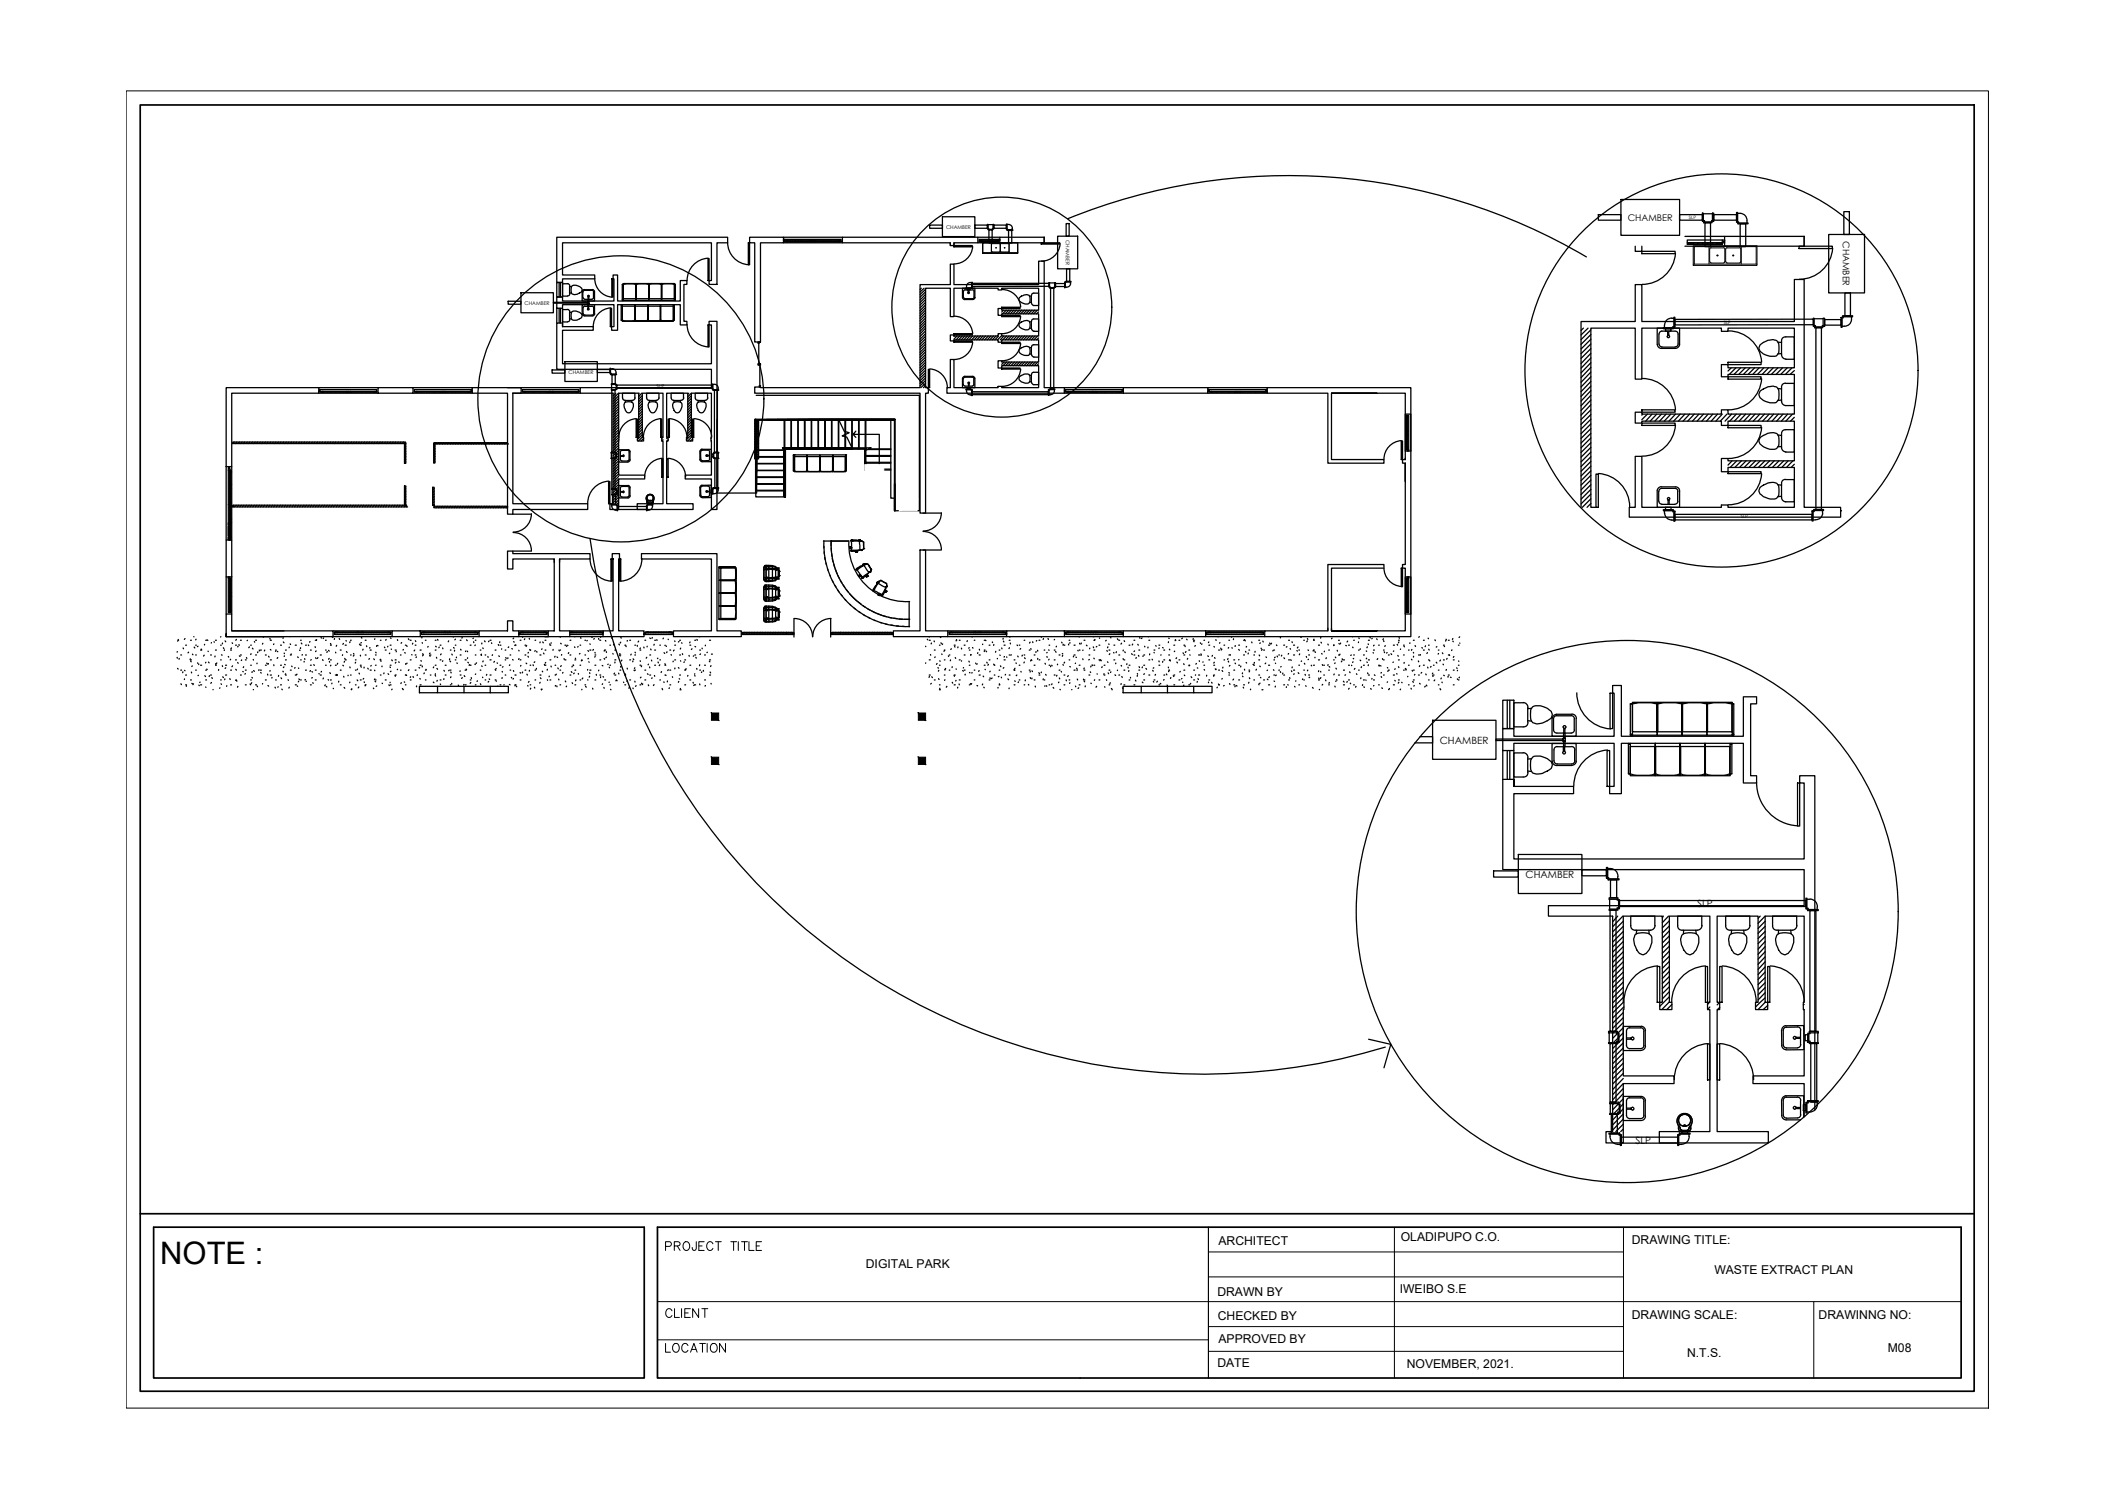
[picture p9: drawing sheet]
<svg xmlns="http://www.w3.org/2000/svg" width="420mm" height="297mm" viewBox="0 0 420 297" stroke-linecap="round" stroke-linejoin="round" font-family="sans-serif">
<defs><g id="words">
<text font-size="6.1" x="31.8" y="250.8">NOTE :</text>
<text font-size="4.9" x="130.9" y="269.5">LOCATION</text>
<text font-size="4.4" x="130.9" y="262.5">CLIENT</text>
<g font-size="2.4">
<text x="171.8" y="251.7">DIGITAL PARK</text>
<text x="241.8" y="247">ARCHITECT</text>
<text x="278" y="246.3">OLADIPUPO C.O.</text>
<text x="323.9" y="246.8">DRAWING TITLE:</text>
<text x="241.6" y="257.2">DRAWN BY</text>
<text x="277.8" y="256.5">IWEIBO S.E</text>
<text x="340.2" y="252.8">WASTE EXTRACT PLAN</text>
<text x="241.7" y="261.9">CHECKED BY</text>
<text x="323.9" y="261.7">DRAWING SCALE:</text>
<text x="360.9" y="261.7">DRAWINNG NO:</text>
<text x="241.8" y="266.5">APPROVED BY</text>
<text x="334.8" y="269.3">N.T.S.</text>
<text x="374.7" y="268.3">M08</text>
<text x="241.6" y="271.2">DATE</text>
<text x="279.2" y="271.5">NOVEMBER, 2021.</text>
</g>
<g font-size="2">
<text x="285.8" y="147.6">CHAMBER</text>
<text x="302.8" y="174.2">CHAMBER</text>
<text x="336.9" y="179.9">SLP</text>
<text x="324.6" y="226.9">SLP</text>
</g>
<g font-size="1.8">
<text x="323.1" y="43.9">CHAMBER</text>
<text x="365.8" y="47.8" transform="rotate(90 365.8 47.8)">CHAMBER</text>
</g>
<g font-size="1">
<text x="187.8" y="45.4">CHAMBER</text>
<text x="211.5" y="47.6" transform="rotate(90 211.5 47.6)">CHAMBER</text>
<text x="104.1" y="60.5">CHAMBER</text>
<text x="112.8" y="74.1">CHAMBER</text>
<text x="130.3" y="77">SLP</text>
</g>
<g font-size=".9">
<text x="335.2" y="43.5">SLP</text>
<text x="342.1" y="64.3">SLP</text>
<text x="345.5" y="102.9">SLP</text>
</g>
</g></defs>
<!-- layer: G-ANNO-TTLB -->
<g fill="none" stroke="#000" stroke-width=".2">
<path d="M130.5 258.3h258.7M132.1 247.3h.8a.47 .47 0 0 0 .4-.5 .47 .47 0 0 0-.4-.4h-.8v1.7M133.8 247.2l1-.1 .2-.2-.1-.4-.4-.1h-.7v1.7M134.4 247.2l.6 .9M135.9 246.5a.82 .82 0 0 1 1 .3 .82 .82 0 0 1-.2 1.1 .63 .63 0 0 1-.7 .2 .63 .63 0 0 1-.4-.6v-.4zM138.2 246.4l-.1 1.5-.4 .2-.2-.2-.1-.4M138.7 247.2h.6M139.8 246.4h-1.1v1.7h1.1M141.5 246.8a.63 .63 0 0 0-.7-.4 .63 .63 0 0 0-.5 .7v.4a.63 .63 0 0 0 .5 .6 .63 .63 0 0 0 .7-.4M142 246.4h1.1M142.6 246.4v1.7M145 246.4h1.2"/>
<path d="M145.6 246.4v1.7M146.5 246.4v1.7M147.2 246.4h1.2M147.8 246.4v1.7M148.6 246.4v1.7h1.1M150.1 247.2h.6M151.1 246.4h-1v1.7h1M239.8 243.5v29.9M239.8 253.4h82.4M239.8 248.4h82.4M130.5 265.9h109.3M239.8 268.1h82.4"/>
<path d="M239.8 263.2h82.4"/>
</g>
<!-- layer: G-ANNO-TTLB-THIN -->
<path d="M25 18h369.6v261.4h-369.6zM239.8 243.5v29.9M276.7 243.5v29.9M322.2 243.5v29.9M360 258.3v15.1" fill="none" stroke="#000" stroke-width=".2"/>
<!-- layer: G-ANNO-TTLB-MEDM -->
<path d="M27.8 20.8h364v255.3h-364zM27.8 240.8h364M30.5 243.5h97.4v29.9h-97.4zM130.5 243.5h258.7v29.9h-258.7z" fill="none" stroke="#000" stroke-width=".34"/>
<!-- layer: PDF12_A-DETL-GENF -->
<g fill="#000" stroke="#000" stroke-width=".2">
<path d="M141.2 141.5l1.4 1.4v-1.4zM141.2 141.5l1.4 1.4h-1.4z"/>
<path d="M141.2 150.2l1.4 1.5v-1.5zM141.2 150.2l1.4 1.5h-1.4z"/>
<path d="M182.3 141.5l1.4 1.4v-1.4zM182.3 141.5l1.4 1.4h-1.4z"/>
<path d="M182.3 150.2l1.4 1.5v-1.5zM182.3 150.2l1.4 1.5h-1.4z"/>
</g>
<!-- layer: PDF12_A-WALL -->
<g fill="none" stroke="#000" stroke-width=".25">
<path d="M110.5 47.1h33.9v1.1h-2.1v8.2h-1.6v-.7h.5v-7.5h-29.6v6.4h6.4v.7h-6.4v.7h-1.1zM110.5 58.9h1.1v.8h10.2v-4.4h-.1v-.7h.9v5.1h12.4v-4h1.3v.7h-.6v7.4h.6v.7h-1.3v-4h-12.4v5h-1.2v-.7h.4v-4.3h-10.2v.7h-1.1zM110.5 56h1.1v2.9h-1.1zM148.8 47.1h6.7v1.1h-4.6v19.7h-1.1v-19.7h-1zM155.5 48.2h11.7M155.5 47.1h11.7M188.6 48.7v-.5h-21.4v-1.1h26.9v1.1h-4.8v.8M188.6 48.2v.5h.7v-.5M194.1 48.2h4.3M194.1 47.1h4.3M198.4 47.1h8.8v1.1h-8.8zM207.2 47.1v1.1"/>
<path d="M324.5 48.9v1h1.4v-1M334.4 48.9h7.9M334.4 46.9h7.9M342.3 46.9h15.8v2h-15.8zM358.1 46.9v2M44.9 76.9h18.4v1.1h-17.3v14.6h-1.1zM63.3 78h11.7M63.3 76.9h11.7M75 76.9h7v1.1h-7zM82 78h11.7M82 76.9h11.7M93.7 76.9h9.7v1.1h-1.6v21.9h14.8v1.2h-14.8v.9h-1.1v-24h-7z"/>
<path d="M100.7 76.9h14.5M101.8 78h13.4M110.5 61.2v2.9M111.6 64.1h-1.1v9.2h30.7v3.6h-26v1.1h6.5v21.9h-.7v1.2h1.8v-6.1h5.1v-.7h-5.1v-16.3h4v8.8h-.3v.7h1.2v-.7h-.2v-8.8h4.1v8.8h-.3v.7h.3v12.4h-5.1v1.2h11.1v-1.2h-5.3v-12.4h.3v-.7h-.3v-8.8h4.2v8.8h-.3v.7h1.3v-.7h-.3v-8.8h4v16.3h-5.2v.7h5.2v6.1h1.1v-37.3h-1.6v.7h.5v7.7h-29.6v-6.7h6.1v-.7h-6.1M111.6 64.1v.7v-.7M111.6 61.2v2.9M149.8 76.8h1.1v.1h31.7v-20.4h6v-4.1h.7v4.1h16.8v-4.7h1.1v25.1h4.1v1.1h-23.4v-1.1h.7v-5.6h.7v5.6h8.8v-.2h.7v.2h7.3v-4.3h-7.3v.4h-.7v-1.4h.7v.2h7.3v-4.4h-7.3v.5h-.7v-.5h-8.8v.2h-.7v-1.1h.7v.2h8.8v-.5h.7v.5h7.3v-4.4h-7.3v.3h-.7v-1.4h.7v.4h7.3v-4.4h-7.3v.3h-.7v-.3h-8.8v5.6h-.7v-5.6h-4.9v19.7h.5v1.1h-.5v23.8h-1.1v-23.8h-32.8zM211.3 78h11.6M211.3 76.9h11.6M222.9 76.9h16.8v1.1h-16.8zM239.7 78h11.8M239.7 76.9h11.8"/>
<path d="M264.3 78v13.2h10.4v.7h-11.2v-13.9h-12v-1.1h28.5v49.4h-29v-1.1h12.5v-13.2h11.2v.5M273.3 78h-9h14.6v13.2v-.3M44.9 92.6v14.5M46 92.6v14.5M150 83.2h-.2v7.9h.2M150.6 83.4v7.7h-.4M176.8 83.4v15.4h.7M278.9 95.5v-3.6v20.1h-.5v.7h.5v12.5h-14.6h9M278.9 91.2h-.5v.7h.5M278.9 82.2h1.1v7.3h-1.1zM44.9 107.1h1.1v7.4h-1.1zM44.9 114.5v7.3"/>
<path d="M46 114.5v7.3M100.7 109.3h1.1v.6h15.3v1h-6v14.3h2v1.1h-4.3v-1.1h1.2v-14.3h-8.2v2h-1.1zM110 110.9v.7M111.1 110.9v.7M121.5 110.9h.2h-.2v-1h1.5v1h-.2v14.3h5v1.1h-8.1v-1.1h2v-14.3M127.3 109.9h15v15.3h4.8v1.1h-13.4v-1.1h7.5v-14.3h-13.9zM182.6 109.1h1.1v16.1h4.4v1.1h-10.8v-1.1h5.3zM274.7 112.7h-10.4v12.5v-.5M278.9 114.5h1.1v7.3h-1.1zM313.8 100.7v-36.9h10.7v-7.3h1.4v7.3h30.2v-8.3h2v45.2h7.2v1.9h-41.9v-1.9h1.1v-10.1h1.4v10.1h15.7v-.5h1.4v.5h13.1v-7.9h-13.1v.8h-1.4v-2.6h1.4v.4h13.1v-7.8h-13.1v.8h-1.4v-.8h-15.7v.3h-1.4v-2.1h1.4v.4h15.7v-.9h1.4v.9h13.1v-7.9h-13.1v.5h-1.4v-2.5h1.4v.7h13.1v-7.9h-13.1v.6h-1.4v-.6h-15.7v10.1h-1.4v-10.1h-8.8v35.6h1.1M46 125.2h20.1v1.1h-21.2h11.5M56.4 125.2h-10.4v-3.4h-1.1v4.5v-.6"/>
<path d="M66.1 125.2h11.7M66.1 126.3h11.7M77.8 125.2h5.6v1.1h-5.6zM83.4 125.2h11.7M83.4 126.3h11.7M95.1 125.2h5.6v-2h1.1v2h1.2v1.1h-7.9zM103 126.3h5.8h-.7M103 125.2h5.8M113.1 125.2h6.6M113.1 126.3h6.6M188.1 125.2h11.7M188.1 126.3h11.7"/>
<path d="M199.8 125.2h11.5v1.1h-11.5zM211.3 125.2h11.6M211.3 126.3h11.6M222.9 125.2h16.4v1.1h-16.4zM239.3 125.2h11.7M239.3 126.3h11.7M263.5 124.7v.5M298.3 138.9h2.2v5.7h-2.2zM298.3 144.6h2.2v1.5h19.9v-8.6h-.3v-1.5h1.7v10.1h24.2v-7.8h2.6v1.4h-1.2v14.2h1.2v1.5h-2.6v-7.9h-24.2v10h-2.3v-1.5h.9v-8.5h-19.9v1.4h-2.2zM298.3 148.9v5.7M300.5 154.6h-2.2v18h59.8v7.1h-50.8v2.1h12.8v42.7h-1.4v2.3h3.5v-11.8h10v-1.5h-10v-13.2h.1v-1.4h-.1v-17.1h7.7v17.1h-.5v1.4h2.4v-1.4h-.5v-17.1h8.1v17.1h-.5v1.4h.5v24.2h-10.1v2.3h21.7v-2.3h-10.2v-24.2h.5v-1.4h-.5v-17.1h8.1v17.1h-.5v1.4h2.4v-1.4h-.5v-17.1h7.8v17.1h-.2v1.4h.2v13.2h-10.2v1.5h10.2v6.6M300.5 156h11.8v1.5h-11.8v12.9h57.6v-15h-.9v-1.5h3v66.3"/>
<path d="M300.5 154.6v1.4v-1.4M300.5 148.9v5.7"/>
</g>
<!-- layer: PDF12_A-WALL-PATT -->
<g fill="none" stroke="#000" stroke-width=".25">
<path d="M182.9 57.2l-.3 .2M183.4 57.2l-.8 .8M183.7 57.4l-1.1 1.1M183.7 57.9l-1.1 1.1M183.7 58.4l-1.1 1.1M183.7 58.9l-1.1 1.1M183.7 59.4l-1.1 1.1M183.7 60l-1.1 1.1M121.7 78v.1M122.2 78l-.5 .6M122.7 78l-1 1.1M122.8 78.5l-1.1 1.1"/>
<path d="M122.8 79l-1.1 1.1M122.8 79.6l-1.1 1M126.8 78v.2M127.4 78l-.6 .7M127.5 79l-.7 .7M127.5 79.5l-.7 .7M127.5 78.5l-.7 .7M136.7 78l-.2 .2M137.2 78.5l-.7 .7M137.2 78l-.7 .7M137.2 79l-.7 .8M137.2 79.6l-.7 .7"/>
<path d="M183.7 60.5l-1.1 1.1M183.7 61l-1.1 1.1M183.7 61.5l-1.1 1.2M183.7 62l-1.1 1.2M183.7 62.6l-1.1 1.1M183.7 63.1l-1.1 1.1M183.7 63.6l-1.1 1.1M183.7 64.1l-1.1 1.1M183.7 64.6l-1.1 1.1M183.7 65.1l-1.1 1.2M183.7 65.7l-1.1 1.1M183.7 66.2l-1.1 1.1"/>
<path d="M183.7 66.7l-1.1 1.1M183.7 67.2l-1.1 1.1M183.7 67.8l-1.1 1M183.7 68.3l-1.1 1M183.7 68.8l-1.1 1.1M183.7 69.3l-1.1 1.1M183.7 69.8l-1.1 1.1M183.7 70.4l-1.1 1M183.7 70.9l-1.1 1M183.7 71.4l-1.1 1M183.7 71.9l-1.1 1.1M183.7 72.4l-1.1 1.1"/>
<path d="M183.7 72.9l-1.1 1.1M183.7 73.4l-1.1 1.1M183.7 74l-1.1 1M183.7 74.5l-1.1 1.1M183.7 75l-1.1 1.1M183.7 75.5l-1.1 1.1M183.7 76l-.9 .9M183.7 76.5l-.4 .4M189.4 66.7l-.1 .1M189.9 66.7l-.6 .6M190.5 66.7l-.7 .7M191 66.7l-.7 .7"/>
<path d="M191.5 66.7l-.7 .7M192 66.7l-.7 .7M192.5 66.7l-.7 .7M193 66.7l-.7 .7M193.6 66.7l-.8 .7M194.1 66.7l-.7 .7M194.6 66.7l-.7 .7M195.1 66.7l-.7 .7M195.6 66.7l-.7 .7M196.1 66.7l-.7 .7M196.7 66.7l-.8 .7M197.2 66.7l-.8 .7"/>
<path d="M197.7 66.7l-.8 .7M198.2 66.7l-.7 .7M198.7 66.7l-.7 .7M199.2 61.6l-.4 .3M199.2 66.7l-.7 .7M199.3 71.8l-.5 .5M199.7 61.6l-.7 .7M199.7 66.7l-.7 .7M199.8 71.8l-.7 .8M200.2 61.6l-.7 .7M200.3 66.7l-.8 .7M200.3 71.8l-.7 .8"/>
<path d="M200.7 61.6l-.7 .7M200.8 66.7l-.8 .7M200.8 71.8l-.7 .8M201.2 61.6l-.7 .7M201.3 66.7l-.8 .7M201.4 71.8l-.8 .8M201.7 61.6l-.7 .7M201.8 66.7l-.7 .7M201.9 71.8l-.8 .8M202.3 61.6l-.7 .7M202.3 66.7l-.7 .7M202.4 71.8l-.8 .8"/>
<path d="M202.8 61.6l-.7 .7M202.8 66.7l-.7 .7M202.9 71.8l-.7 .8M203.3 61.6l-.7 .7M203.3 66.7l-.7 .7M203.4 71.8l-.7 .8M203.8 61.6l-.7 .7M203.8 66.7l-.7 .7M203.9 71.8l-.7 .8M204.3 61.6l-.7 .7M204.4 66.7l-.8 .7M204.4 71.8l-.7 .8"/>
<path d="M204.8 61.6l-.7 .7M204.9 66.7l-.7 .7M204.9 71.8l-.7 .8M205.4 61.6l-.7 .7M205.4 66.7l-.7 .7M205.5 71.8l-.8 .8M205.9 61.6l-.7 .7M205.9 66.7l-.7 .7M206 71.8l-.8 .8M206.1 67.1l-.4 .3M206.1 61.9l-.4 .4M206.1 72.2l-.3 .4"/>
<path d="M314.3 65.1l-.5 .5M315.2 65.1l-1.4 1.4M315.7 65.4l-1.9 2M315.7 66.4l-1.9 1.9M315.7 67.3l-1.9 2M315.7 68.2l-1.9 2M315.7 69.2l-1.9 1.9M315.7 70.1l-1.9 2M315.7 71l-1.9 2.1M315.7 72l-1.9 2M315.7 72.9l-1.9 2M315.7 73.8l-1.9 2.1"/>
<path d="M315.7 74.8l-1.9 2M315.7 75.7l-1.9 2M315.7 76.6l-1.9 2.1M315.7 77.5l-1.9 2.1M315.7 78.4l-1.9 2.1M315.7 79.4l-1.9 2M343.6 73l-.6 .6M344.5 73l-1.3 1.3M345.5 73l-1.4 1.3M346.4 73l-1.3 1.3M347.3 73l-1.3 1.3M348.2 73l-1.3 1.3"/>
<path d="M349.1 73l-1.2 1.3M350.1 73l-1.3 1.3M351 73l-1.3 1.3M351.9 73l-1.2 1.3M352.9 73l-1.3 1.3M353.8 73l-1.3 1.3M354.7 73l-1.3 1.3M355.7 73l-1.4 1.3M356.1 73.5l-.8 .8M122.8 80.1l-1.1 1.1M122.8 80.6l-1.1 1.1M122.8 81.1l-1.1 1.1"/>
<path d="M122.8 81.6l-1.1 1.1M122.8 82.2l-1.1 1M122.8 82.7l-1.1 1M122.8 83.2l-1.1 1M122.8 83.7l-1.1 1.1M122.8 84.2l-1.1 1.1M122.8 84.7l-1.1 1.1M122.8 85.3l-1.1 1M122.8 85.8l-1.1 1M122.8 86.3l-1.1 1.1M122.8 86.8l-1.1 1.1M122.8 87.8l-1.1 1.1"/>
<path d="M122.8 88.3l-1.1 1.1M122.8 88.9l-1.1 1.1M122.8 89.4l-1.1 1.1M122.8 89.9l-1.1 1.1M122.8 90.4l-1.1 1.1M122.8 90.9l-1.1 1.1M122.8 91.4l-1.1 1.1M122.8 91.9l-1.1 1.1M122.8 92.5l-1.1 1.1M122.8 93l-1.1 1.1M122.8 93.5l-1.1 1.1M122.8 94l-1.1 1.1"/>
<path d="M122.8 94.5l-1.1 1.2M122.8 95l-1.1 1.2M122.8 95.5l-1.1 1.2M122.8 96.1l-1.1 1.1M122.8 96.6l-1.1 1.1M122.8 97.1l-1.1 1.2M122.8 97.6l-1.1 1.2M122.8 98.1l-1.1 1.2M122.8 98.6l-1.1 1.2M122.8 99.2l-.8 .7M122.8 99.7l-.3 .2M122.8 87.2l-1.1 1.2"/>
<path d="M127.5 86.2l-1 1M127.5 86.7l-.8 .8M127.5 81.6l-.7 .7M127.5 82.1l-.7 .7M127.5 84.2l-.7 .7M127.5 84.7l-.7 .7M127.5 85.2l-.7 .7M127.5 80.1l-.7 .7M127.5 80.6l-.7 .7M127.5 81.1l-.7 .7M127.5 82.6l-.7 .8M127.5 83.1l-.7 .8"/>
<path d="M127.5 83.7l-.7 .7M127.5 85.7l-.7 .7M127.7 87l-.5 .5M131.5 86.8l-.2 .2M131.6 87.2l-.3 .3M132.6 86.8l-.3 .2M132.6 87.3l-.2 .2M137.2 86.3l-1 .9M137.2 85.3l-.7 .7M137.2 86.8l-.7 .7M137.2 80.1l-.7 .7M137.2 80.6l-.7 .8"/>
<path d="M137.2 81.1l-.7 .8M137.2 81.6l-.7 .8M137.2 82.2l-.7 .7M137.2 82.7l-.7 .7M137.2 83.2l-.7 .7M137.2 83.7l-.7 .8M137.2 84.2l-.7 .8M137.2 84.8l-.7 .7M137.2 85.8l-.7 .7M137.5 87.1l-.5 .4M141.2 87.5h.1M141.2 87h-.1"/>
<path d="M150 83.4l-.2 .1M150 83.9l-.2 .2M150 84.4l-.2 .2M150 84.9l-.2 .2M150 85.5l-.2 .1M150 86l-.2 .1M150 86.5l-.2 .2M150 87l-.2 .2M150 87.5l-.2 .2M150 88l-.2 .2M150 88.6l-.2 .2M150 89.1l-.2 .2"/>
<path d="M150 89.6l-.2 .2M150 90.1l-.2 .2M150 90.6l-.2 .2M150.5 83.4l-.3 .3M150.6 83.9l-.4 .3M150.6 84.4l-.4 .3M150.6 84.9l-.4 .4M150.6 85.4l-.4 .4M150.6 85.9l-.4 .4M150.6 86.4l-.4 .4M150.6 87l-.4 .3M150.6 87.5l-.4 .3"/>
<path d="M150.6 88l-.4 .3M150.6 88.5l-.4 .4M150.6 89l-.4 .4M150.6 89.5l-.4 .4M150.6 90l-.4 .4M150.6 90.6l-.4 .3M315.7 80.3l-1.9 2.1M315.7 81.3l-1.9 2M315.7 82.3l-1.9 1.9M315.7 83.2l-1.9 1.9M315.7 84.1l-1.9 2M315.7 85l-1.9 2"/>
<path d="M315.7 86l-1.9 1.9M315.7 86.9l-1.9 2M315.7 87.8l-1.9 2M315.7 88.8l-1.9 1.9M315.7 89.7l-1.9 2M315.7 90.6l-1.9 2M315.7 91.6l-1.9 1.9M315.7 92.5l-1.9 1.9M315.7 93.4l-1.9 2M315.7 94.3l-1.9 2M315.7 95.3l-1.9 1.9M315.7 96.2l-1.9 1.9"/>
<path d="M315.7 97.1l-1.9 2M315.7 98l-1.9 2M315.7 99l-1.7 1.7M315.7 99.9l-.7 .8M326 82.2l-.1 .2M327 82.2l-1.1 1.1M327.9 82.2l-1.3 1.4M328.8 82.2l-1.3 1.4M329.7 82.2l-1.3 1.4M330.7 82.2l-1.3 1.4M331.6 82.2l-1.3 1.4M332.5 82.2l-1.3 1.4"/>
<path d="M333.5 82.2l-1.3 1.4M334.4 82.2l-1.3 1.4M335.3 82.2l-1.3 1.4M336.3 82.2l-1.3 1.4M337.2 82.2l-1.3 1.4M338.1 82.2l-1.3 1.4M339 82.2l-1.3 1.4M340 82.2l-1.3 1.4M340.9 82.2l-1.3 1.4M341.8 82.2l-1.3 1.4M342.7 82.2l-1.3 1.4M343.7 82.2l-1.3 1.4"/>
<path d="M343.8 91.4l-.8 .9M344.6 82.2l-1.3 1.4M344.7 91.4l-1.3 1.4M345.5 82.2l-1.3 1.4M345.6 91.4l-1.3 1.4M346.5 82.2l-1.3 1.4M346.6 91.4l-1.4 1.4M347.4 82.2l-1.3 1.4M347.5 91.4l-1.3 1.4M348.3 82.2l-1.3 1.4M348.4 91.4l-1.3 1.4M349.3 82.2l-1.3 1.4"/>
<path d="M349.3 91.4l-1.3 1.4M350.2 82.2l-1.3 1.4M350.3 91.4l-1.3 1.4M351.1 82.2l-1.3 1.4M351.2 91.4l-1.3 1.4M352 82.2l-1.3 1.4M352.1 91.4l-1.3 1.4M352.9 82.2l-1.2 1.4M353.1 91.4l-1.3 1.4M353.9 82.2l-1.3 1.4M354 91.4l-1.3 1.4M354.8 82.2l-1.3 1.4"/>
<path d="M354.9 91.4l-1.3 1.4M355.7 82.2l-1.3 1.4M355.8 91.4l-1.2 1.4M356.1 82.8l-.7 .8M356.1 92.1l-.6 .7M320.1 181.8v.1M321.1 181.8l-1 1.1M322.1 181.8l-2 2.1M322.2 182.8l-2.1 2.1M322.2 183.8l-2.1 2.1M322.2 184.8l-2.1 2.1M322.2 185.8l-2.1 2.1"/>
<path d="M322.2 186.8l-2.1 2.1M322.2 187.8l-2.1 2.1M322.2 188.8l-2.1 2.2M322.2 189.9l-2.1 2M322.2 190.8l-2.1 2.2M322.2 191.9l-2.1 2.1M322.2 192.9l-2.1 2.1M322.2 193.9l-2.1 2.1M322.2 194.9l-2.1 2.1M322.2 195.9l-2.1 2.1M322.2 196.9l-2.1 2.1M322.2 197.9l-2.1 2.1"/>
<path d="M322.2 198.9l-2.1 2.1M322.3 199.8l-2.2 2.2M330.1 181.8l-.2 .3M331.1 181.8l-1.2 1.3M331.3 197.8l-1.9 1.9M331.3 198.8l-1.5 1.5M331.3 182.7l-1.4 1.4M331.3 183.7l-1.4 1.4M331.3 185.7l-1.4 1.4M331.3 186.7l-1.4 1.4M331.3 187.7l-1.4 1.4M331.3 189.7l-1.4 1.4"/>
<path d="M331.3 191.8l-1.4 1.4M331.3 193.8l-1.4 1.4M331.3 194.8l-1.4 1.4M331.3 195.8l-1.4 1.4M331.3 184.7l-1.4 1.4M331.3 188.7l-1.4 1.5M331.3 190.8l-1.4 1.4M331.3 192.7l-1.4 1.5M331.3 196.8l-1.4 1.4M331.8 199.3l-1 1M339.3 198.9l-.4 .4M339.4 199.8l-.5 .5"/>
<path d="M341.3 198.9l-.5 .5M341.3 199.9l-.4 .4M349.3 181.8l-.4 .4M350.3 198l-1.9 1.8M350.3 184.8l-1.4 1.4M350.3 187.8l-1.4 1.6M350.3 198.9l-1.4 1.4M350.3 181.8l-1.4 1.4M350.3 182.8l-1.4 1.4M350.3 183.8l-1.4 1.4M350.3 185.8l-1.4 1.4M350.3 186.8l-1.4 1.5"/>
<path d="M350.3 188.8l-1.4 1.5M350.3 189.9l-1.4 1.4M350.3 190.8l-1.4 1.6M350.3 191.9l-1.4 1.5M350.3 192.9l-1.4 1.5M350.3 194l-1.4 1.4M350.3 195l-1.4 1.4M350.3 196l-1.4 1.4M350.3 197l-1.4 1.4M350.8 199.5l-.9 .8M358.1 199.3l-.2 .1M322.2 200.9l-2.1 2.1"/>
<path d="M322.2 201.9l-2.1 2.1M322.2 202.9l-2.1 2.1M322.2 203.9l-2.1 2.1M322.2 204.9l-2.1 2.2M322.2 206l-2.1 2.1M322.2 206.9l-2.1 2.1M322.2 207.9l-2.1 2.2M322.2 209l-2.1 2.1M322.2 210l-2.1 2.1M322.2 210.9l-2.1 2.2M322.2 212l-2.1 2.1M322.2 213l-2.1 2.1"/>
<path d="M322.2 214l-2.1 2.2M322.2 215l-2.1 2.2M322.2 216l-2.1 2.2M322.2 217l-2.1 2.2M322.2 218l-2.1 2.2M322.2 219l-2.1 2.2M358 200.3h.1M322.2 220l-2.1 2.3M322.2 221l-2.1 2.2M322.2 222l-2.1 2.2M322.2 223.1l-1.5 1.4M322.2 224l-.5 .5"/>
</g>
<!-- layer: PDF12_A-GLAZ-CURT -->
<g fill="none" stroke="#000" stroke-width=".25">
<path d="M155.7 48h11.2M155.7 47.8h5.6v.2h-5.6zM155.8 47.8h-.1M156.1 48h.1M156.1 47.8h.1M156.1 48h.3M156.1 47.8h.3M156.3 47.8l-.2 .2M156.8 47.8l-.1 .2M157.3 47.8l-.1 .2M157.9 47.8l-.2 .2M158.4 47.8l-.2 .2"/>
<path d="M158.9 47.8l-.2 .2M159.4 47.8l-.2 .2M159.9 47.8l-.1 .2M160.4 47.8l-.1 .2M160.7 48h.3M160.7 47.8h.3M161 47.8l-.2 .2M161 48h.1M161 47.8h.1M161.3 47.8h5.6v.2h-5.6zM161.5 47.8l-.2 .2M161.7 48h.1"/>
<path d="M161.7 47.8h.1M161.7 48h.2M161.7 47.8h.2M162 47.8l-.1 .2M162.5 47.8l-.1 .2M163 47.8l-.1 .2M163.5 47.8l-.1 .2M164.1 47.8l-.2 .2M164.6 47.8l-.1 .2M165.1 47.8l-.1 .2M165.6 47.8l-.1 .2M166.1 47.8l-.1 .2"/>
<path d="M166.3 48h.3M166.3 47.8h.3M166.6 48h.1M166.6 47.8h.1M166.6 47.8l-.1 .2M194.3 47.8h3.9v.2h-3.9zM194.3 48h3.9M194.5 47.8l-.1 .2M194.6 48h.1M194.6 47.8h.1M194.6 47.8h.4M195 47.8v.2h-.4"/>
<path d="M195.6 47.8l-.1 .2M196.1 47.8l-.1 .2M196.7 47.8l-.2 .2M197.2 47.8l-.2 .2M197.6 47.8h.3M197.7 47.8l-.2 .2M197.9 48h.1M197.9 47.8h.1M198.2 47.8l-.2 .2M334.9 48.2h6.9v.3h-6.9zM334.9 48.5h6.9M335.3 48.2l-.3 .3"/>
<path d="M335.4 48.5h.1M335.4 48.2h.1M335.4 48.2h.6M336.1 48.2l-.1 .3h-.6M337.1 48.2l-.2 .3M338 48.2l-.2 .3M339 48.2l-.2 .3M340 48.2l-.3 .3M340.7 48.2h.6M340.9 48.2l-.3 .3M341.3 48.5h.1M341.3 48.2h.1"/>
<path d="M341.8 48.2l-.2 .3M63.5 77.8h11.3M63.5 77.7l5.6 .1zM63.6 77.7h-.1M63.9 77.8h.3M63.9 77.7h.1M63.9 77.7h.3M64.1 77.7l-.1 .1M64.6 77.7l-.1 .1M65.1 77.7l-.1 .1M65.6 77.7l-.1 .1M66.1 77.7v.1"/>
<path d="M66.6 77.7v.1M67.2 77.7l-.1 .1M67.7 77.7l-.1 .1M68.2 77.7l-.1 .1M68.5 77.8h.3M68.5 77.7h.3M68.7 77.7l-.1 .1M68.8 77.7h.1M69.1 77.8h.1M69.1 77.7l5.7 .1zM69.2 77.7l-.1 .1M69.5 77.8h.3"/>
<path d="M69.5 77.7h.1M69.5 77.7h.3l-.1 .1M70.3 77.7l-.1 .1M70.8 77.7l-.1 .1M71.3 77.7l-.1 .1M71.8 77.7l-.1 .1M72.3 77.7l-.1 .1M72.9 77.7l-.2 .1M73.4 77.7l-.1 .1M73.9 77.7l-.1 .1M74.1 77.8h.3M74.1 77.7h.3"/>
<path d="M74.4 77.7h.1M74.4 77.7l-.1 .1M82.2 77.8h11.2M82.2 77.7l5.7 .1zM82.6 77.7h.1M82.6 77.7h.3M82.7 77.7l-.1 .1h.3M83.2 77.7l-.1 .1M83.7 77.7l-.1 .1M84.3 77.7l-.2 .1M84.8 77.7l-.1 .1M85.3 77.7l-.1 .1"/>
<path d="M85.8 77.7l-.1 .1M86.3 77.7l-.1 .1M86.8 77.7l-.1 .1M87.3 77.7h.2M87.3 77.7v.1h.2M87.5 77.7h.1M87.9 77.7h.1M87.9 77.7l-.1 .1M88.2 77.8h.3M88.2 77.7h.1M88.2 77.7h.3M88.4 77.7l-.1 .1"/>
<path d="M88.9 77.7l-.1 .1M89.4 77.7l-.1 .1M89.9 77.7l-.1 .1M90.4 77.7v.1M90.9 77.7v.1M91.5 77.7l-.1 .1M92 77.7l-.1 .1M92.5 77.7l-.1 .1M92.8 77.8h.3M92.8 77.7h.3M93 77.7l-.1 .1M93.1 77.7h.1"/>
<path d="M103.7 77.8h11.2M103.7 77.7l5.6 .1zM103.9 77.7l-.1 .1M104.1 77.7h.1M104.1 77.7h.2M104.4 77.7l-.1 .1h-.2M105 77.7l-.2 .1M105.5 77.7l-.2 .1M106 77.7l-.2 .1M106.5 77.7l-.1 .1M107 77.7l-.1 .1M107.5 77.7l-.1 .1"/>
<path d="M108 77.7l-.1 .1M108.6 77.7l-.2 .1M108.6 77.7h.4M109 77.7h.1M109.1 77.7l-.1 .1h-.4M109.3 77.7l5.6 .1zM109.6 77.7l-.1 .1M109.6 77.8h.4M109.6 77.7h.1M109.6 77.7h.4M110.1 77.7l-.1 .1M110.6 77.7l-.1 .1"/>
<path d="M111.1 77.7l-.1 .1M111.6 77.7l-.1 .1M112.2 77.7l-.1 .1M112.7 77.7l-.1 .1M113.2 77.7l-.1 .1M113.7 77.7l-.1 .1M114.2 77.7l-.1 .1M114.3 77.8h.3M114.3 77.7h.3M114.6 77.7h.1M114.7 77.7v.1M211.5 77.8h11.2"/>
<path d="M211.5 77.7l5.6 .1zM211.5 77.7h.1M211.9 77.8h.2M211.9 77.7h.1M211.9 77.7h.2M212.1 77.7l-.2 .1M212.6 77.7l-.2 .1M213.1 77.7l-.1 .1M213.6 77.7l-.1 .1M214.1 77.7l-.1 .1M214.6 77.7l-.1 .1M215.2 77.7l-.2 .1"/>
<path d="M215.7 77.7l-.2 .1M216.2 77.7l-.2 .1M216.5 77.8h.3M216.5 77.7h.3M216.7 77.7l-.2 .1M216.8 77.7h.1M217.1 77.7l5.6 .1zM217.2 77.7l-.1 .1M217.4 77.8h.3M217.4 77.7h.1M217.4 77.7h.3l-.1 .1M218.2 77.7l-.1 .1"/>
<path d="M218.8 77.7l-.2 .1M219.3 77.7l-.2 .1M219.8 77.7l-.1 .1M220.3 77.7l-.1 .1M220.8 77.7l-.1 .1M221.3 77.7l-.1 .1M221.9 77.7l-.1 .1M222.1 77.8h.3M222.1 77.7h.3l-.1 .1M222.4 77.7h.1M240 77.8h11.2M240 77.7l5.6 .1z"/>
<path d="M240.3 77.7h.1M240.3 77.7h.3M240.5 77.7l-.2 .1h.3M241 77.7l-.1 .1M241.5 77.7l-.1 .1M242 77.7l-.1 .1M242.5 77.7v.1M243 77.7v.1M243.6 77.7l-.1 .1M244.1 77.7l-.1 .1M244.6 77.7l-.1 .1M245 77.8h.3"/>
<path d="M245 77.7h.3M245.1 77.7l-.1 .1M245.3 77.7h.1M245.6 77.7l-.1 .1M245.6 77.7l5.6 .1zM246 77.8h.3M246 77.7h.1M246 77.7h.3M246.1 77.7v.1M246.7 77.7l-.1 .1M247.2 77.7l-.1 .1M247.7 77.7l-.1 .1"/>
<path d="M248.2 77.7l-.1 .1M248.7 77.7l-.1 .1M249.3 77.7l-.2 .1M249.8 77.7l-.1 .1M250.3 77.7l-.1 .1M250.6 77.8h.3M250.6 77.7h.3M250.8 77.7l-.1 .1M250.9 77.7h.1M251.2 77.8h.1M45.6 96.9h.2v.3M45.6 96.9h.1"/>
<path d="M45.6 99.8h.1M45.6 96.5h.2v3.6h-.2zM45.6 93.6h.1M45.6 96.2h.1M45.6 93.3h.2v3.2h-.2zM45.6 93.6v.3l.2-.1M45.6 95.9v.3M45.6 96.9v.3M45.6 99.5v.3M45.7 93.3h-.1M45.8 93.3v13.7M45.8 96.9h.1"/>
<path d="M45.8 99.8h.1M45.8 93.6h.1M45.8 96.2h.1M45.8 93.6v.3M45.8 95.9v.3M45.8 99.5v.3M45.8 97.4l-.2 .1M45.8 97.9l-.2 .1M45.8 98.4l-.2 .1M45.8 98.9l-.2 .1M45.8 99.4l-.2 .1M45.8 99.9l-.2 .1"/>
<path d="M45.8 94.3l-.2 .1M45.8 94.8l-.2 .1M45.8 95.3l-.2 .1M45.8 95.8l-.2 .1M45.8 96.4h-.2M46.2 87.7h34.3v.3h-34.3zM46.5 87.7l-.3 .3M47 87.7l-.3 .3M47.5 87.7l-.3 .3M48.1 87.7l-.4 .3M48.6 87.7l-.3 .3M49.1 87.7l-.3 .3"/>
<path d="M49.6 87.7l-.3 .3M50.1 87.7l-.3 .3M50.6 87.7l-.3 .3M51.2 87.7l-.4 .3M51.7 87.7l-.3 .3M52.2 87.7l-.3 .3M52.7 87.7l-.3 .3M53.2 87.7l-.3 .3M53.7 87.7l-.3 .3M54.2 87.7l-.3 .3M54.8 87.7l-.3 .3M55.3 87.7l-.3 .3"/>
<path d="M55.8 87.7l-.3 .3M56.3 87.7l-.3 .3M56.8 87.7l-.3 .3M57.3 87.7l-.3 .3M57.8 87.7l-.2 .3M58.3 87.7l-.2 .3M58.9 87.7l-.3 .3M59.4 87.7l-.2 .3M59.9 87.7l-.2 .3M60.4 87.7l-.2 .3M60.9 87.7l-.2 .3M61.4 87.7l-.2 .3"/>
<path d="M62 87.7l-.3 .3M62.5 87.7l-.3 .3M63 87.7l-.2 .3M63.5 87.7l-.2 .3M64 87.7l-.2 .3M64.6 87.7l-.3 .3M65.1 87.7l-.3 .3M65.6 87.7l-.3 .3M66.1 87.7l-.3 .3M66.6 87.7l-.2 .3M67.2 87.7l-.3 .3M67.7 87.7l-.3 .3"/>
<path d="M68.2 87.7l-.3 .3M68.7 87.7l-.3 .3M69.2 87.7l-.3 .3M69.8 87.7l-.4 .3M70.3 87.7l-.4 .3M70.8 87.7l-.3 .3M71.3 87.7l-.3 .3M71.8 87.7l-.3 .3M72.3 87.7l-.3 .3M72.9 87.7l-.4 .3M73.4 87.7l-.3 .3M73.9 87.7l-.3 .3"/>
<path d="M74.4 87.7l-.3 .3M74.9 87.7l-.3 .3M75.5 87.7l-.4 .3M76 87.7l-.4 .3M76.5 87.7l-.3 .3M77 87.7l-.3 .3M77.5 87.7l-.3 .3M78 87.7l-.3 .3M78.5 87.7l-.3 .3M79.1 87.7l-.3 .3M79.6 87.7l-.3 .3M80.1 87.7l-.3 .3"/>
<path d="M80.3 87.9h.2v4h-.2zM80.3 96.4h.2v4h-.2zM80.5 87.8l-.2 .2M80.5 88l-.2 .3M80.5 88.6l-.2 .2M80.5 89.1l-.2 .2M80.5 89.6l-.2 .2M80.5 90.1l-.2 .2M80.5 90.6l-.2 .2M80.5 91.1l-.2 .3M80.5 91.7l-.2 .2M80.5 96.5l-.2 .3"/>
<path d="M80.5 97l-.2 .3M80.5 97.5l-.2 .3M80.5 98l-.2 .3M80.5 98.6l-.2 .2M80.5 99.1l-.2 .3M80.5 99.6l-.2 .3M85.9 96.7h.3v3.6h-.3zM85.9 96.7h.1M86.1 88h.2v3.9h-.2zM86.1 87.8h14.6v.3h-14.6zM86.2 98l-.3 .3M86.2 98.5l-.3 .3"/>
<path d="M86.2 99l-.3 .3M86.2 96.9l-.3 .4M86.2 97.5l-.3 .3M86.2 99.6l-.3 .2M86.3 88l-.2 .3M86.3 88.5l-.2 .3M86.3 89l-.2 .3M86.3 89.5l-.2 .3M86.3 90l-.2 .3M86.3 90.6l-.2 .2M86.3 91.1l-.2 .3M86.3 91.6l-.2 .3"/>
<path d="M86.5 87.8l-.3 .3M87.1 87.8l-.4 .3M87.6 87.8l-.3 .3M88.1 87.8l-.3 .3M88.6 87.8l-.3 .3M89.1 87.8l-.3 .3M89.6 87.8l-.2 .3M90.1 87.8l-.2 .3M90.6 87.8l-.2 .3M91.2 87.8l-.3 .3M91.7 87.8l-.3 .3M92.2 87.8l-.3 .3"/>
<path d="M92.7 87.8l-.2 .3M93.2 87.8l-.2 .3M93.7 87.8l-.2 .3M94.2 87.8l-.2 .3M94.8 87.8l-.3 .3M95.3 87.8l-.2 .3M95.9 87.8l-.3 .3M96.4 87.8l-.3 .3M96.9 87.8l-.3 .3M97.4 87.8l-.3 .3M97.9 87.8l-.3 .3M98.4 87.8l-.3 .3"/>
<path d="M98.9 87.8l-.2 .3M99.5 87.8l-.3 .3M100 87.8l-.3 .3M100.5 87.8l-.3 .3M100.7 88.1h.1M279.1 82.4v6.8M279.1 85.6h.1M279.1 85.3v.3h.2M279.1 82.7h.1M279.1 82.4h.2v3.6h-.2zM279.1 88.9h.1M279.1 86.3h.1"/>
<path d="M279.1 86h.2v3.2h-.2zM279.1 82.7v.3M279.1 86.3v.4M279.1 88.6v.3M279.3 85.6h.1M279.3 82.7h.1M279.3 88.9h.1M279.3 86.3h.1M279.3 82.7v.3M279.3 85.3v.3M279.3 86.3v.4M279.3 88.6v.3"/>
<path d="M279.3 85l-.2 .1M279.3 84.5l-.2 .1M279.3 84l-.2 .1M279.3 83.5l-.2 .1M279.3 83l-.2 .1M279.3 82.5l-.2 .1M279.3 89.2h-.1M279.3 88.6l-.2 .2M279.3 88.1l-.2 .1M279.3 87.6l-.2 .1M279.3 87.1l-.2 .1M279.3 86.6l-.2 .1"/>
<path d="M279.3 86.1l-.2 .1M45.6 118.3h.1M45.6 117.9h.2v3.6h-.2zM45.6 115.1h.1M45.6 117.6h.1M45.6 114.8h.2v3.1h-.2zM45.6 103.7h.1M45.6 106.6h.1M45.6 103.3h.2v3.7h-.2zM45.6 100.5h.1M45.6 103h.1M45.6 100.1h.2v3.2h-.2z"/>
<path d="M45.6 106.4l.2-.1v.3M45.6 100.5v.3M45.6 103.7v.3M45.6 106.3v.3M45.6 115.1v.3M45.6 117.3v.3M45.6 118.3v.3M45.7 114.8h-.1M45.7 100.1l-.1 .1M45.8 114.8v6.7M45.8 118.3h.1M45.8 115.1h.1"/>
<path d="M45.8 117.6h.1M45.8 103.7h.1M45.8 106.6h.1M45.8 100.5h.1M45.8 103h.1M45.8 102.6l-.2 .1v.3M45.8 116.7l-.2 .2M45.8 117.7l-.2 .2M45.8 100.5v.3M45.8 102.7v.3M45.8 103.7v.3M45.8 115.1v.3"/>
<path d="M45.8 117.3v.3M45.8 118.3v.3M45.8 118.2l-.2 .2M45.8 118.8l-.2 .1M45.8 119.3l-.2 .1M45.8 119.8l-.2 .2M45.8 115.1l-.2 .2M45.8 115.7l-.2 .1M45.8 116.2l-.2 .1M45.8 117.2l-.2 .2M45.8 103.7l-.2 .1M45.8 104.2l-.2 .1"/>
<path d="M45.8 104.7l-.2 .2M45.8 105.2l-.2 .2M45.8 105.7l-.2 .2M45.8 106.8l-.2 .1M45.8 100.6l-.2 .1M45.8 101.1l-.2 .1M45.8 101.6l-.2 .1M45.8 102.1l-.2 .1M45.8 103.1l-.2 .2M46.2 100.2h34.5v.4h-34.5zM46.3 100.2l-.1 .3M46.9 100.2l-.4 .4"/>
<path d="M47.4 100.2l-.4 .4M47.9 100.2l-.3 .4M48.4 100.2l-.3 .4M48.9 100.2l-.3 .4M49.5 100.2l-.4 .4M50 100.2l-.4 .4M50.5 100.2l-.3 .4M51 100.2l-.3 .4M51.5 100.2l-.3 .4M52 100.2l-.3 .4M52.5 100.2l-.3 .4M53.1 100.2l-.3 .4"/>
<path d="M53.6 100.2l-.3 .4M54.1 100.2l-.3 .4M54.6 100.2l-.3 .4M55.1 100.2l-.3 .4M55.6 100.2l-.2 .4M56.1 100.2l-.2 .4M56.7 100.2l-.3 .4M57.2 100.2l-.3 .4M57.7 100.2l-.3 .4M58.2 100.2l-.2 .4M58.7 100.2l-.2 .4M59.2 100.2l-.2 .4"/>
<path d="M59.7 100.2l-.2 .4M60.3 100.2l-.3 .4M60.8 100.2l-.3 .4M61.4 100.2l-.3 .4M61.9 100.2l-.3 .4M62.4 100.2l-.3 .4M62.9 100.2l-.3 .4M63.4 100.2l-.3 .4M63.9 100.2l-.3 .4M64.4 100.2l-.3 .4M65 100.2l-.3 .4M65.5 100.2l-.3 .4"/>
<path d="M66 100.2l-.3 .4M66.5 100.2l-.3 .4M67 100.2l-.3 .4M67.5 100.2l-.3 .4M68 100.2l-.3 .4M68.6 100.2l-.3 .4M69.1 100.2l-.3 .4M69.6 100.2l-.3 .4M70.1 100.2l-.3 .4M70.6 100.2l-.3 .4M71.1 100.2l-.3 .4M71.7 100.2l-.4 .4"/>
<path d="M72.2 100.2l-.3 .4M72.7 100.2l-.3 .4M73.2 100.2l-.3 .4M73.7 100.2l-.3 .4M74.3 100.2l-.3 .4M74.8 100.2l-.3 .4M75.3 100.2l-.3 .4M75.8 100.2l-.3 .4M76.3 100.2l-.3 .4M76.8 100.2l-.2 .4M77.4 100.2l-.3 .4M77.9 100.2l-.3 .4"/>
<path d="M78.4 100.2l-.3 .4M78.9 100.2l-.3 .4M79.4 100.2l-.3 .4M79.9 100.2l-.3 .4M80.4 100.2l-.2 .4M80.5 100.1l-.2 .3M80.7 100.6h.1M86.1 100.5h14.6v.3h-14.6zM86.2 100.1l-.3 .2M86.2 100.5l-.1 .2M86.8 100.5l-.3 .3M87.3 100.5l-.2 .3"/>
<path d="M87.8 100.5l-.2 .3M88.3 100.5l-.2 .3M88.8 100.5l-.2 .3M89.4 100.5l-.3 .3M89.9 100.5l-.3 .3M90.4 100.5l-.3 .3M90.9 100.5l-.3 .3M91.4 100.5l-.2 .3M91.9 100.5l-.2 .3M92.5 100.5l-.3 .3M93 100.5l-.3 .3M93.5 100.5l-.3 .3"/>
<path d="M94 100.5l-.3 .3M94.6 100.5l-.4 .3M95.1 100.5l-.3 .3M95.6 100.5l-.3 .3M96.1 100.5l-.3 .3M96.6 100.5l-.3 .3M97.2 100.5l-.4 .3M97.7 100.5l-.4 .3M98.2 100.5l-.3 .3M98.7 100.5l-.3 .3M99.2 100.5l-.3 .3M99.7 100.5l-.3 .3"/>
<path d="M100.3 100.5l-.4 .3M100.7 100.5l-.2 .3M279.1 114.8v6.7M279.1 118.3h.1M279.1 117.9h.2v3.6h-.2zM279.1 115.1h.1M279.1 117.6h.1M279.1 114.8h.2v3.1h-.2zM279.1 115.1v.3M279.1 117.3v.3M279.1 118.3v.3M279.1 118.2l.2 .2"/>
<path d="M279.1 118.8l.2 .1M279.1 119.3l.2 .1M279.1 119.8l.2 .2M279.1 115.1l.2 .2M279.1 115.7l.2 .1M279.1 116.2l.2 .1M279.1 116.7l.2 .2M279.1 117.2l.2 .2M279.1 117.7l.2 .2M279.2 114.8h.1M279.3 118.3h.1M279.3 115.1h.1"/>
<path d="M279.3 117.6h.1M279.3 115.1v.3M279.3 117.3v.3M279.3 118.3v.3M45.6 121.2h.1M45.8 121.2h.1M45.8 120.9v.3M45.8 120.9h-.2v.3M45.8 120.4l-.2 .1M45.8 121.4l-.2 .1M66.4 125.4h11.2M66.4 125.4l5.1 .1z"/>
<path d="M66.6 125.4l-.1 .1M66.6 125.4h.4M67.1 125.4l-.1 .2-.4-.1M67.6 125.4l-.1 .1M68.1 125.4l-.1 .1M68.6 125.4l-.1 .1M69.2 125.4l-.1 .1M69.7 125.4l-.1 .1M70.2 125.4l-.1 .1M70.8 125.4l-.2 .1M70.8 125.4h.3M71.3 125.4l-.5 .1"/>
<path d="M71.5 125.4l6.1 .1zM71.8 125.4l-.2 .1M71.8 125.4h.3M71.8 125.5h.3M72.3 125.4l-.1 .1M72.8 125.4l-.1 .1M73.3 125.4l-.1 .1M73.8 125.4l-.1 .1M74.4 125.4l-.2 .1M74.9 125.4l-.2 .1M75.4 125.4l-.2 .1M75.9 125.4l-.2 .1"/>
<path d="M76.4 125.4l-.1 .1M76.9 125.5h.3M77.2 125.4h-.3l-.1 .1M77.4 125.4v.1M83.6 125.4h11.3M83.6 125.4l5.2 .1zM84 125.4h.3M84 125.5h.3M84.1 125.4l-.1 .1M84.7 125.4l-.1 .1M85.2 125.4l-.1 .1M85.7 125.4l-.1 .1"/>
<path d="M86.2 125.4l-.1 .1M86.7 125.4l-.1 .1M87.3 125.4l-.2 .1M87.8 125.4l-.2 .1M88.1 125.4h.3M88.1 125.5h.3M88.3 125.4l-.1 .1M88.8 125.4l-.1 .1M88.8 125.4l6.1 .1zM89.1 125.4h.3M89.1 125.5h.3M89.3 125.4l-.1 .1"/>
<path d="M89.8 125.4l-.1 .1M90.4 125.4l-.2 .1M90.9 125.4l-.2 .1M91.4 125.4l-.1 .1M91.9 125.4l-.1 .1M92.5 125.4l-.2 .1M93 125.4l-.2 .1M93.5 125.4l-.2 .1M94 125.4l-.1 .1M94.2 125.4h.3l-.1 .1M94.2 125.5h.3M103.2 125.4l5.4 .1z"/>
<path d="M103.2 125.4h5.4M103.3 125.4l-.1 .1M103.6 125.4h.3M103.6 125.5h.3M103.8 125.4l-.1 .1M104.3 125.4l-.1 .1M104.8 125.4l-.1 .1M105.3 125.4v.1M105.8 125.4v.1M106.4 125.4l-.1 .1M106.9 125.4l-.1 .1M107.4 125.4l-.1 .1"/>
<path d="M107.9 125.5h.3M108.2 125.4h-.3l-.1 .1M108.4 125.4l-.1 .1M113.1 125.4l6.6 .1zM113.1 125.4h6.6M113.5 125.4h.2M113.5 125.5h.2M113.5 125.4l-.1 .1M114 125.4l-.1 .1M114.5 125.4l-.1 .1M115 125.4l-.1 .1M115.5 125.4v.1"/>
<path d="M116.1 125.4l-.1 .1M116.6 125.4l-.1 .1M117.1 125.4l-.1 .1M117.6 125.4l-.1 .1M118.1 125.4l-.1 .1M118.7 125.4l-.2 .1M119 125.4h.3M119.2 125.4l-.2 .2 .3-.1M119.7 125.5h-.1M128.1 125.4l5.3 .1zM128.1 125.4h5.3M128.2 125.4l-.1 .1"/>
<path d="M128.4 125.4h.3l-.1 .1M128.4 125.5h.3M129.2 125.4l-.1 .1M129.8 125.4l-.2 .1M130.3 125.4l-.2 .1M130.8 125.4l-.1 .1M131.3 125.4l-.1 .1M131.8 125.4l-.1 .1M132.3 125.4l-.1 .1M132.8 125.4h.3M132.8 125.5h.3M132.9 125.4l-.2 .1"/>
<path d="M133.4 125.4l-.2 .1M147.3 125.5h8.8v.1h-8.8zM147.8 125.5l-.2 .1M148.3 125.5l-.2 .1M148.8 125.5l-.1 .1M149.3 125.5l-.1 .1M149.8 125.5l-.1 .1M150.3 125.5l-.1 .1M150.9 125.5l-.2 .1M151.4 125.5l-.1 .1M151.9 125.5l-.1 .1M152.5 125.5l-.2 .1"/>
<path d="M153 125.5l-.2 .1M153.5 125.5l-.2 .1M154 125.5l-.1 .1M154.5 125.5l-.1 .1M155 125.5l-.1 .1M155.5 125.5l-.1 .1M156.1 125.5h1.2v.1h-1.2zM156.1 125.5l-.2 .1M156.6 125.5l-.2 .1M157.1 125.5l-.2 .1M165.1 125.5h1.7v.1h-1.7zM165.3 125.5l-.1 .1"/>
<path d="M165.8 125.5l-.1 .1M166.4 125.5l-.1 .1M166.8 125.5h10.3v.1h-10.3zM166.9 125.5l-.1 .1M167.4 125.5l-.1 .1M167.9 125.5l-.1 .1M168.4 125.5l-.1 .1M169 125.5l-.2 .1M169.5 125.5l-.2 .1M170 125.5l-.1 .1M170.5 125.5l-.1 .1M171 125.5l-.1 .1"/>
<path d="M171.6 125.5l-.2 .1M172.1 125.5l-.2 .1M172.6 125.5l-.2 .1M173.1 125.5l-.1 .1M173.6 125.5l-.1 .1M174.2 125.5l-.2 .1M174.7 125.5l-.2 .1M175.2 125.5l-.2 .1M175.7 125.5l-.2 .1M176.2 125.5l-.1 .1M176.7 125.5l-.1 .1M188.4 125.4h11.1l-.1 .1"/>
<path d="M188.4 125.4l5.5 .1zM188.7 125.5h.2M188.9 125.4l-.4 .1M189.2 125.4l-.1 .1M189.8 125.4l-.2 .1M190.3 125.4l-.2 .1M190.8 125.4l-.2 .1M191.3 125.4l-.2 .1M191.8 125.4l-.1 .1M192.3 125.4l-.1 .1M192.8 125.4l-.1 .1M193.3 125.4h.3"/>
<path d="M193.3 125.5h.3M193.4 125.4l-.2 .1M193.9 125.4l-.1 .1M193.9 125.4l5.6 .1zM194.3 125.4h.3M194.4 125.4l-.1 .2 .3-.1M194.9 125.4l-.1 .1M195.4 125.4l-.1 .1M195.9 125.4l-.1 .1M196.4 125.4l-.1 .1M196.9 125.4v.1M197.5 125.4l-.1 .1"/>
<path d="M198 125.4l-.1 .1M198.5 125.4l-.1 .1M198.9 125.4h.3M199 125.4l-.1 .2 .3-.1M211.5 125.4h11.2M211.5 125.4l5.6 .1zM211.9 125.4h.2M211.9 125.5h.2M212 125.4l-.2 .1M212.5 125.4l-.2 .1M213 125.4l-.2 .1M213.5 125.4l-.1 .1"/>
<path d="M214 125.4l-.1 .1M214.6 125.4l-.2 .1M215.1 125.4l-.2 .1M215.6 125.4l-.2 .1M216.1 125.4l-.1 .1M216.5 125.4h.3M216.5 125.5h.3M216.6 125.4l-.1 .1M217.1 125.4h.1M217.1 125.4l5.6 .1zM217.1 125.4l-.1 .1M217.4 125.4h.3"/>
<path d="M217.4 125.5h.3M217.6 125.4l-.1 .1M218.2 125.4l-.2 .1M218.7 125.4l-.1 .1M219.2 125.4l-.1 .1M219.7 125.4l-.1 .1M220.2 125.4l-.1 .1M220.7 125.4l-.1 .1M221.2 125.4v.1M221.8 125.4l-.1 .1M222.1 125.4h.3M222.1 125.5h.3"/>
<path d="M222.3 125.4l-.1 .1M222.7 125.5h.1M239.5 125.4l11.3 .1zM239.5 125.4h11.3l-.2 .1M239.9 125.5h.3M240.2 125.4h-.3l-.2 .1M240.4 125.4l-.1 .1M240.9 125.4l-.1 .1M241.4 125.4l-.1 .1M241.9 125.4l-.1 .1M242.5 125.4l-.2 .1M243 125.4l-.2 .1"/>
<path d="M243.5 125.4l-.1 .1M244 125.4l-.1 .1M244.5 125.4l-.1 .1M245 125.4l-.1 .1M245.5 125.4l-.1 .1M246.1 125.4l-.1 .1M246.6 125.4l-.1 .1M247.1 125.4l-.1 .1M247.6 125.4l-.1 .1M248.1 125.4l-.1 .1M248.6 125.4l-.1 .1M249.2 125.4l-.1 .1"/>
<path d="M249.7 125.4l-.1 .1M250.1 125.4h.3M250.1 125.5h.3M250.2 125.4l-.1 .1M279.1 121.2h.1M279.1 120.9v.3M279.1 120.9h.2v.3M279.1 120.4l.2 .1M279.1 121.4l.2 .1M279.3 121.2h.1"/>
</g>
<!-- layer: PDF12_A-GLAZ-CWMG -->
<g fill="none" stroke="#000" stroke-width=".25">
<path d="M111 56v2.9M111.2 56v2.9M155.5 47.5h.2v.3h-.2zM155.6 47.5l-.1 .1M155.7 47.5h11.2v.3h-.3M155.7 47.8h.4M156.4 47.8h4.3M161 47.8h.7M161.9 47.8h4.4M195 47.8h2.6M198.2 47.5h.2v.3h-.2zM198.2 47.5h-3.9v.3h.3"/>
<path d="M198.4 47.5l-.2 .3h-.3M336 48.2h4.7M341.8 47.6h.5v.6h-.5zM341.8 47.6h-6.9v.6h.5M342.3 47.7l-.5 .5h-.5M63.3 77.3h.2v.4h-.2zM63.4 77.3l-.1 .1M63.5 77.3h11.3v.4h-.4M63.5 77.7h.4M64.2 77.7h4.3M68.8 77.7h.7M69.8 77.7h4.3"/>
<path d="M82.9 77.7h4.4M87.5 77.7h.7M88.5 77.7h4.3M93.1 77.7h.4M93.5 77.3h-11.3v.4h.4M93.5 77.3h.2v.4h-.2zM93.7 77.5l-.1 .2M104.1 77.7h-.4v-.4h11.2v.4h-.3M104.3 77.7h4.3M109 77.7h.6M110 77.7h4.3M111 61.2v2.9"/>
<path d="M111.2 61.2v2.9M211.3 77.3h.2v.4h-.2zM211.3 77.3v.1M211.5 77.3h11.2M211.5 77.7h.4M212.1 77.7h4.4M216.8 77.7h.6M217.7 77.7h4.4M222.4 77.7h.3M222.7 77.3h.2v.4h-.2zM222.7 77.3h.1M222.9 77.6v.1"/>
<path d="M239.7 77.3h.3v.4h-.3zM239.8 77.3h-.1M240 77.3h11.2M240 77.7h.3M240 77.6v.1M240.6 77.7h4.4M245.3 77.7h.7M246.3 77.7h4.3M250.9 77.7h.3M251.2 77.3h.3v.4h-.3zM251.5 77.6l-.2 .1M45.3 93.3v13.7"/>
<path d="M45.6 96.2v.7M45.6 93.3v.3M45.6 93.9v2M45.6 97.2v2.3M45.6 99.8v.3M279.3 82.7v-.3h.3v6.8M279.3 85.6v.7M279.3 89.2h.3v.3h-.3zM279.3 83v2.3M279.3 86.7v1.9M279.3 88.9v.3M279.6 89.3l-.1 .2"/>
<path d="M45.3 114.8v6.7h.3v-.3M45.3 114.5h.3v.3h-.3zM45.3 107h.3v.1h-.3zM45.3 100.1h.3v.4M45.3 103.8v.3M45.3 104.4v1.9M45.4 114.5l-.1 .1M45.6 117.6v.7M45.6 103.8v3.2h-.3v-.4M45.6 107.1h.1M45.6 103v.7M45.6 100.8v1.9"/>
<path d="M45.6 104v2.3M45.6 106.6v.4M45.6 114.8v.3M45.6 115.4v1.9M45.6 118.6v2.3M279.3 117.6v.7M279.3 114.5h.3v.3h-.3zM279.3 114.8v.3M279.3 115.4v1.9M279.3 118.6v2.3M279.5 114.5l.1 .1M279.6 114.8v6.7h-.3v-.3"/>
<path d="M365.5 101.3l-.2 .2M66.6 125.6h-.2v.3h11.2v-.3h-.4M67 125.6h3.8M71.1 125.6h.7M72.1 125.6h4.8M84 125.6h-.4v.3h11.3v-.3h-.4M84.3 125.6h3.8M88.4 125.6h.7M89.4 125.6h4.8M103 125.6h.2v.3h-.2zM103.1 125.6l-.1 .1M103.2 125.6h.4"/>
<path d="M103.9 125.6h4M108.2 125.6h.4v.3h-5.4M113.1 125.6h.4M113.7 125.6h5.3M119.3 125.6h.4v.3h-6.6M127.8 125.6h.3v.3h-.3zM128 125.6l-.2 .2M128.1 125.6h.3M128.7 125.6h4.1M133.1 125.6h.3v.3h-5.3M147.3 125.6v.3h10M157.3 125.6h.3v.3h-.3z"/>
<path d="M157.5 125.6l-.2 .1M164.9 125.6h.2v.3h-.2zM165.1 125.9h12M165.1 125.7l-.2 .2M177.1 125.6h.2v.3h-.2zM177.1 125.6v.1M188.7 125.6h-.3v.3h11.1M188.9 125.6h4.4M193.6 125.6h.7M194.6 125.6h4.3M199.2 125.6h.3M199.5 125.6h.3v.3h-.3z"/>
<path d="M199.8 125.7l-.2 .2M211.9 125.6h-.4v.3h11.2M212.1 125.6h4.4M216.8 125.6h.6M217.7 125.6h4.4M222.4 125.6h.3M222.7 125.6h.2v.3h-.2zM222.9 125.8v.1M239.3 125.6h.2v.3h-.2zM239.5 125.6h.4M239.5 125.8l-.1 .1M240.2 125.6h9.9"/>
<path d="M250.4 125.6h.4v.3h-11.3M299.1 138.9v5.7M299.6 138.9v5.7M299.1 148.9v5.7M299.6 148.9v5.7"/>
</g>
<!-- layer: PDF12_A-DOOR -->
<g fill="none" stroke="#000" stroke-width=".25">
<path d="M118 55.3a3.7 3.7 0 0 0 3.5 3.7M121.4 55.3h.3v3.6h-.3zM140.5 51.3h.2v4.4h-.2zM140.5 51.2a4.4 4.4 0 0 0-4.1 4.4M144.4 48.1a4.4 4.4 0 0 0 4.2 4.4M148.5 48.2h.3v4.3h-.3zM189.3 48.7h3.7v.3h-3.7zM193 48.9a3.7 3.7 0 0 1-3.7 3.5M198.9 57.4a3.7 3.7 0 0 1 3.7 3.5M206.6 48.2h3.7v.2h-3.7zM210.4 48.4a3.7 3.7 0 0 1-3.7 3.4M325.9 49.9h6.6v.4h-6.6z"/>
<path d="M332.5 50.3a6.6 6.6 0 0 1-6.6 6.1M357.1 48.9h6.6v.4h-6.6zM363.7 49.2a6.6 6.6 0 0 1-6.6 6.2M121.1 61.2h.3v3.6h-.3zM121.2 61.1a3.7 3.7 0 0 0-3.5 3.7M136.4 64.4a4.4 4.4 0 0 0 4.1 4.4M140.5 64.5h.2v4.3h-.2zM184.2 73.3h.3v3.6h-.3zM184.6 73.2a3.7 3.7 0 0 1 3.4 3.7M189.3 66.2h3.7v.3h-3.7zM189.3 67.6h3.7v.3h-3.7zM189.3 62.7a3.7 3.7 0 0 1 3.7 3.5"/>
<path d="M193 67.9a3.7 3.7 0 0 1-3.7 3.4M198.8 61h3.7v.2h-3.7zM198.8 62.6h3.7v.2h-3.7zM198.8 67.9h3.7v.3h-3.7zM198.8 73h3.7v.2h-3.7zM202.6 62.8a3.7 3.7 0 0 1-3.7 3.4M202.6 68.1a3.7 3.7 0 0 1-3.7 3.5M202.6 73.2a3.7 3.7 0 0 1-3.7 3.5M325.9 75.1a6.6 6.6 0 0 1 6.6 6.2M343 71.9h6.5v.4h-6.5zM343 74.8h6.5v.4h-6.5zM343 65.7a6.6 6.6 0 0 1 6.6 6.1"/>
<path d="M349.6 75.1a6.6 6.6 0 0 1-6.6 6.2M120.8 95.5h.2v4.4h-.2zM120.8 95.5a4.4 4.4 0 0 0-4.2 4.4M126.3 83.1h.2v3.7h-.2zM126.3 83.1a3.7 3.7 0 0 0-3.5 3.7M131.1 83.1h.2v3.7h-.2zM131.1 83.1a3.7 3.7 0 0 0-3.4 3.7M131.3 91h.3v3.7h-.3zM131.4 90.9a3.7 3.7 0 0 0-3.5 3.7M132.3 91h.3v3.7h-.3zM132.6 83.1h.3v3.7h-.3zM132.6 90.9a3.7 3.7 0 0 1 3.5 3.7"/>
<path d="M132.9 83.1a3.7 3.7 0 0 1 3.4 3.7M137.5 83.1h.2v3.7h-.2zM137.8 83.1a3.7 3.7 0 0 1 3.4 3.7M278.1 87.5h.3v3.7h-.3zM278.1 87.4a3.7 3.7 0 0 0-3.4 3.7M316.8 94.1h.4v6.6h-.4zM317.3 94a6.6 6.6 0 0 1 6.1 6.6M325.9 81.3h6.6v.5h-6.6zM325.9 83.9h6.6v.5h-6.6zM332.5 84.3a6.6 6.6 0 0 1-6.6 6.2M343 84.4h6.5v.5h-6.5zM343 93.6h6.5v.4h-6.5z"/>
<path d="M349.6 84.8a6.6 6.6 0 0 1-6.6 6.2M349.6 94a6.6 6.6 0 0 1-6.6 6.2M101.8 109.3h3.7M101.8 102h3.7M101.8 105.7a3.6 3.6 0 0 1 3.7 3.6M105.5 102a3.6 3.6 0 0 1-3.7 3.6M117.1 110.9a4.4 4.4 0 0 0 4.2 4.4M121.3 110.9h.2v4.4h-.2zM123 110.9h.2v4.4h-.2zM127.4 110.9a4.4 4.4 0 0 1-4.2 4.4M183.2 101.8h3.6M183.2 109.1h3.6"/>
<path d="M183.2 105.5a3.6 3.6 0 0 1 3.6 3.6M186.8 101.7a3.6 3.6 0 0 1-3.6 3.7M274.7 112.7a3.7 3.7 0 0 0 3.4 3.7M278.1 112.7h.3v3.7h-.3zM157.6 122.7v3.7M157.6 122.7a3.6 3.6 0 0 1 3.7 3.6M164.9 122.7v3.7M164.9 122.7a3.6 3.6 0 0 0-3.6 3.6M312.9 137.5a7.2 7.2 0 0 0 6.7 7.1M319.5 137.5h.6v7.1h-.6zM319 148.9h.5v7.1h-.5zM319 148.8a7.2 7.2 0 0 0-6.7 7.2"/>
<path d="M348.6 155.3a8.6 8.6 0 0 0 8.2 8.6M356.8 155.4h.4v8.5h-.4zM328.9 191.8h.5v7.1h-.5zM329 191.7a7.2 7.2 0 0 0-6.7 7.1M338.5 191.8h.4v7.1h-.4zM338.5 191.7a7.2 7.2 0 0 0-6.7 7.1M341.3 191.8h.5v7.1h-.5zM341.9 191.7a7.2 7.2 0 0 1 6.6 7.1M350.8 191.8h.5v7.1h-.5zM351.4 191.7a7.2 7.2 0 0 1 6.7 7.1M338.9 207.1h.5v7.2h-.5zM339 207.1a7.2 7.2 0 0 0-6.7 7.1"/>
<path d="M340.8 207.1h.5v7.2h-.5zM341.3 207.1a7.2 7.2 0 0 1 6.7 7.1"/>
</g>
<!-- layer: PDF12_Q-CASE -->
<g fill="none" stroke="#000" stroke-width=".25">
<path d="M163.4 107.4h5h-3.5M163.5 108.4v.3M163.5 107.3a16.3 16.3 0 0 0 17 17M163.6 109.5v.4M163.7 110.6v.4M163.9 111.7l.1 .4M164.2 112.8l.1 .4M164.7 114.2l.1 .1M164.9 108.3l.1-1a14.9 14.9 0 0 0 15.5 15.6h-1M165 108.7v.7M165.1 109.8v.7M165.2 115.2l.1 .3"/>
<path d="M165.2 110.8l.1 .7M165.5 111.9l.2 .7M165.7 116.1l.2 .4M165.8 112.9l.3 1M166.2 114.1l.4 .7M166.3 117.1l.2 .4M166.8 115.1l.3 .6M166.9 118l.3 .3M167.3 116l.4 .6M167.7 118.9l.2 .2M167.9 116.9l.5 .6M168.5 107.3a11.4 11.4 0 0 0 5.9 10.7"/>
<path d="M168.6 117.8l1.5 1.5M168.7 119.9l.2 .2M170.3 119.4l.6 .5M174.6 118.1a11.4 11.4 0 0 0 5.9 1.3M180.4 119.4v5M83.2 136.2h3.6v1.3h-3.6zM86.8 137.5h14.1v-1.3h-3.6v1.3M86.8 136.2h5.3M97.3 136.2h-5.2v1.3M169.5 120.7l.3 .2M170.4 121.3l.3 .3M171.2 120.1l.6 .4"/>
<path d="M171.3 121.9l.4 .3M172.1 120.7l.6 .4M172.3 122.5l.4 .2M173 121.2l.7 .4M173.5 123.1h.2M174 121.7l1 .4M174.7 123.5l.3 .1M175.2 122.2l.8 .2M175.7 123.8l.4 .1M176.3 122.5l.7 .1M176.8 124l.4 .1M177.4 122.6l.6 .1"/>
<path d="M177.9 124.2h.4M178.4 122.8l.8 .1M179.1 124.3h.3M222.9 136.2h3.6v1.3h-3.6zM226.5 137.5h14.1v-1.3h-3.7v1.3M226.5 136.2h5.2M236.9 136.2h-5.2v1.3"/>
</g>
<!-- layer: PDF12_G-IMPT -->
<g fill="none" stroke="#000" stroke-width=".25">
<path d="M151.6 116.5l1 .2v-.4l1.3 .1 .3 .3v-.2M151.6 118.4l.5 .2v.1h.5v.3h1.3v-.6h.5M151.6 117l.2-.1v1.9l.3-.1v.3h.5v.3M151.6 118.9l.2-.1 .2 .5M151.6 112.6l1 .2v-.4l1.3 .1 .3 .1M151.6 114.6h.5v.3l.5-.1v.3h1.3v-.5h.5M151.6 113h.2v1.9h.3v.2h.5v.3M151.6 114.9h.2l.2 .5M151.7 119h.4v.3M151.7 115.1h.4v.3M151.8 116.1h.3a2.42 2.42 0 0 1 2.3 .7l.3 .6a1.67 1.67 0 0 1-2.1 1.9 .8 .8 0 0 1-.9-.3l-.1-2.5zM151.8 112.2a2.52 2.52 0 0 1 2.7 .8l.2 .5a1.71 1.71 0 0 1-2.1 1.9 .8 .8 0 0 1-.9-.3l-.1-2.5z"/>
<path d="M152 116.1l-.2 .2h-.1M152 112.2l-.2 .2h-.1M152.1 116.8h.2v.2h-.2zM152.1 118.4h.2v.2h-.2zM152.1 117h.1M152.1 118.4h.1M152.1 112.9l.2 .1zM152.1 114.6h.2zM152.1 113h.1M152.1 114.6h.1M152.1 116.1v.2h-.3v.6l.3-.1v1.8M152.1 112.2v.2h-.3v.6l.3-.1v1.7"/>
<path d="M152.2 117h.1M152.2 118.4h.1M152.2 113h.1M152.2 114.6h.1M152.6 116.1v.2h-.5v.5M152.6 112.2v.2h-.5v.5M153.3 116.1v3.2M153.3 112.2v3.1M153.9 116.2v.5l-1.7 .1M153.9 112.4v.4h-1.3v.1h-.4M153.9 117v.1M153.9 118.3v.1"/>
<path d="M153.9 113v.2M153.9 114.4v.2M154 117.1h.1M154 118.3h.1M154 113.2h.1M154 114.4h.1M154.3 116.7l.3-.2v.2l-.2 .1M154.3 116.9l.3 .3v1l-.3 .3M154.3 112.8l.3-.1-.2 .2M154.3 113h.2l.1 .3v1l-.1 .3h-.2M154.4 116.8l.1 .2M154.4 116.8h.1"/>
<path d="M154.4 118.6l-.5 .4v.1M154.4 113l-1.8-.1v1.7h-.4M154.4 112.9l.1 .1M154.4 113l.3 .3M154.4 112.9h.1M154.4 114.7l-.5 .5M154.4 118.7l.2 .1M154.4 114.8l.2 .1M154.4 118.6l.2 .1v.1l-.3-.1M154.4 114.6l.2 .3-.3-.1M154.4 116.9l.3 .5M154.4 113l.3 .5"/>
<path d="M154.4 113.1v1.4M154.4 117v1.4M154.5 118.4l-.1 .1M154.5 114.6l.1-.1-.2 .1M154.6 116.5l-.2 .3-.2-.1 .1 .2-.4-.2v1.7l-1.3 .2 1.3 .1 .4-.2-.1 .4M154.6 118.3h.1M154.6 117.1l.1 .2M154.6 112.7l-.2 .2-.2-.2 .1 .3-.4-.2v1.8h-1.3v.2h1.3l.4-.2-.1 .3M154.6 114.3v.1M154.6 113.2l.1 .2M154.7 117.2l-.4-.3 .1 .1-1.8-.2v1.8h-.4M154.7 118v-.6l-.1 .9-.2 .3"/>
<path d="M154.7 117.3h.1M154.7 118.1h.1M154.7 118.2l-.4 .3 .1-.1M154.7 118.1l-.1 .1M154.7 114.1v-.6v.6a.39 .39 0 0 1-.4 .5l.4-.3M154.7 113.4h.1M154.7 114.2h.1M154.7 114.2l-.1 .2M151.6 120.7l1 .2v-.4l1.3 .1 .3 .2v-.1M151.6 121.2l.2-.1v1.9l.3-.1v.4h.5v.1M151.6 123.1l.2-.1 .2 .4M151.7 123.3h.4v.1"/>
<path d="M151.8 120.3a2.5 2.5 0 0 1 2.6 .8l.3 .4a1.67 1.67 0 0 1-2.1 1.9h-.5a.43 .43 0 0 1-.5-.3v-2.4zM152 120.3l-.2 .2h-.1M152.1 121h.2v.2h-.2zM152.1 122.6l.2 .1zM152.1 121.2h.1M152.1 122.6h.1M152.1 120.3v.2h-.3v.6l.3-.1v1.7M152.2 121.2h.1M152.2 122.6h.1M152.6 120.3v.2h-.5v.5M153.3 120.3v3.1M153.9 120.5v.4l-1.7 .1"/>
<path d="M153.9 121.2h.1M153.9 122.5v.1M154 121.2h.1M154 122.5h.1M154.3 120.9l.3-.1-.2 .2M154.3 121.1l.3 .3v1l-.1 .2-.2 .1M154.4 121.2l-1.8-.2v1.7h-.4M154.4 121l.1 .2M154.4 121.1l.3 .3M154.4 122.8l-.5 .3v.2M154.4 122.9l.2 .1M154.4 122.7l.2 .3-.3-.1"/>
<path d="M154.4 121.1l.3 .4M154.4 121.2v1.4M154.5 122.6h.1l-.2 .1M154.6 120.8l-.2 .2-.2-.2 .1 .3-.4-.2v1.7l-1.3 .1v.2h1.3l.4-.2-.1 .4M154.6 122.4v.2M154.6 121.3l.1 .2M154.7 122.2v-.7v.8l-.3 .4M154.7 121.5h.1M154.7 122.3l-.3 .3h-.4l-.1 .5-.6 .2h-.7v-.4h-.5v-.2l-.5-.1M154.7 122.2l-.1 .3"/>
</g>
<!-- layer: PDF12_I-FURN -->
<g fill="none" stroke="#000" stroke-width=".25">
<path d="M123.7 56.3v3h2.6v.3h-2.6v-3.2h-.2M123.7 56.4h-.2v3.1h.2h-.2v.1h.2M126.2 56.4v2.9M126.3 56.4v2.9M128.7 56.4v2.9v-3h-2.4v.1l.5-.1 1.9 .1v-.1v3.3v-.3M128.8 56.4v2.9M131.3 59.3v-3h2.6v.1h.1v3.1h-.1h.1v.1h-.1M131.3 56.4v2.9M133.8 56.4v2.9M133.9 56.3l-.1 .1-.6-.1-1.9 .1v-.1h-2.6l.1 .1 .6-.1 1.9 .1v-.1v3.3h-5v-3.3l-.1 .1-.6-.1-1.9 .1v-.1h2.6v3h5v-2.9M134 56.4h-.1v3.2h-2.6v-.3h2.6M123.3 63.5h.2v-2.8v2.8"/>
<path d="M123.3 60.5h.2h-.2v3h.2v.3h2.5v-3.3v.2h2.6v3.1h2.5v-.3l-.6 .2-1.9-.1v-2.9v2.8M123.5 60.5v.2h2.5v3.1h2.6v-.3a5 5 0 0 1-2.6 0l-.6 .2-1.9-.1M126 60.7v2.8M126.1 60.7v2.8M128.6 60.7v-.2v.2h2.5v2.8M128.6 60.7v2.8M131.1 60.7v2.9l1.9 .1 .6-.2 .1 .3h-2.6zM131.1 60.7v2.8M133.6 60.7v2.8M133.7 60.5v.2h-2.6v-.2v.2M133.8 63.5l-.1 .1M133.8 60.5h-.1h.1v3h-.1v-2.8"/>
<path d="M157.5 93.4h.2v-2.8v2.8M157.7 90.3h2.5v3.1M157.7 90.3h.1M160.2 90.6h-2.5v-.3h-.2h.2h-.2v3.1h.2v.2h2.5v-3.3h2.5v3.3h2.6l-.1-.2-.3 .2h-1.8l-.4-.2v.2v-3v2.8M160.2 90.6v2.8M162.7 90.6v-.3h2.6v.3M162.7 90.6v2.8M165.2 90.6v2.8M165.3 93.4v-2.8v3h2.5l-.1-.2-.2 .2h-1.9l-.3-.2v.2v-3h-5.1v3v-.2l.3 .2h1.9l.3-.2v.2h-2.5v-.2l-.3 .2h-1.9l-.3-.2v.2M165.3 90.3h2.5v.3h-2.5zM167.7 90.6v2.8M167.8 90.3h.1"/>
<path d="M167.8 90.3h.2h-.2h.2v3.1h-.2v-2.8M168 93.4l-.2 .2M142.7 112.6h.1M142.7 112.6v-.2h.1v.2v-.2h3.1v.2M143.1 117.7h-.4h3.3l.1-1.2-.2-1.3 .2-.1v2.6h-3h2.8M143.1 115.1h2.8M143.1 115.2h2.8M143.1 117.7h2.8M145.9 112.4v.2h-3.2v2.5h.4v-2.5h2.9M168.6 108.8h.1M168.6 108.8h.3zM168.8 107.2l1.2-.1 .6 .3h-1.7z"/>
<path d="M168.8 107.2h.1M168.8 108.5l-.2 .1 .2-.1 .1 .1M168.8 108.7h.1M168.9 107.4l.2 1.4-.2 .4 1.8-.1-.9 .3h-.8l-.1-.2M168.9 107.2h.1M168.9 109.3h.1M168.9 108.5h-.3v.3l.3-.1M168.9 108.8h.1M169 109.4h.1M169 108.5l-.2 .1M169 108.7h-.2M169.1 107.1h.2"/>
<path d="M169.8 109.4v.2M169.8 109.6h.1M169.9 113l.9-.7 .6-.1-1.4 .9zM169.9 113h.1M169.9 109.4h.1h-.2v.2M170 113.1l.2 .1 .7 1 .1 .4 1.4-1M170 109.3v.2M170 109.5h.1M170.1 109.4v.2h-.2M170.1 109.6h-.1M170.1 109.3v.3M170.2 112.7l-.2 .2"/>
<path d="M170.4 114.2l.1 .2M170.5 114.4l.2-.2v.1l-.1 .1M170.5 107.1v.2M170.5 114.4h.1M170.5 107.1h.2M170.6 114.1h.1l-.3 .2 .1-.2h.2M170.7 114.1l-.3 .1M170.7 114.2h.1M170.7 107.2l-.1 .2M170.7 107.1v.3M170.7 107.3h.1M170.7 114.3h.1"/>
<path d="M170.7 114.3l-.2 .1M170.7 114v.2M170.7 107.2v-.1h-.2v.1l.2-.1v.3v-.1M170.7 107.3v.1M170.8 114.1l-.1 .1M170.9 107.3v.1h-.3v.4l.1 1.3h.2v.1l.5-.3v-1.3l-.4-.3M170.9 107.3l.5 .3v1.3l-.5 .3 .1-.1M170.9 107.3h.1M171 109.2h.1M171 114.8h.1M171.1 114.8h.1M171.2 112.1l.1 .1"/>
<path d="M171.3 112l.1-.1 .2 .2M171.4 107.6h.1M171.4 111.9h.1M171.4 112v.2M171.4 108.9h.1M171.5 112l.1 .1-.2-.2-.2 .2M171.5 112l-.2 .1M171.5 112h.1M171.5 112.1h.1M171.6 111.9h.2zM171.6 111.9h.1M171.8 111.9l.6 .1 .6 1-.3 .6-.1-.1-.2 .1-1-1.4 .4-.3 .4 .1 .7 .9-.2 .7 .1-.2"/>
<path d="M171.9 114.2l-.1 .1M171.9 114.3h.1M171.9 114.4l.3-.1-.2 .1M172 114.4h.1M172 114.2h.1M172 114.2l.1 .1M172.1 114.2l.1 .1-.2 .2-.2-.2 .2 .2M172.1 114.2h.1M172.1 114.2v-.1l.1 .2M172.2 114.3h.1M172.2 111.9v.1M172.4 113.7l-.6 .6-.8 .5v-.2"/>
<path d="M172.6 113.5h.1M172.8 113.5l-.1 .1M172.9 113h.1M173.2 117.2h.1M173.3 117.1v.1M173.3 117h.1M173.4 117.3l.6 .1 1 .7 .8-1.5-.2 .9-.4 .7h-.1l-.1-.1M173.4 116.8l-.1 .2M174.1 115.6l-.1 .2h.2M174.2 115.6l-.2 .2 .2-.3 .1 .1M174.2 115.6v.1M174.2 115.5l.1 .1"/>
<path d="M174.2 115.6h.1M174.2 115.7h.1M174.3 115.7l-.7 .7-.4 .8 .2 .1 .2-.3 .6-1.2M174.3 115.6v.1M174.3 115.4l.6-.3 1 .6 .2 .7-.2-.1-.1 .3-.8-.4-.7-.5 .1-.1-.1-.1M174.3 115.5h.1M174.3 118.1h.2M174.3 115.6h.1M174.4 115.4l-.1 .1 .1-.1 .5-.2 1 .6 .1 .6v-.2M174.4 117.8l-.1 .3v-.2h.2M174.4 117.9h.1M174.4 117.9l-.1 .1"/>
<path d="M174.5 118.2h.1M174.5 117.9h.1M174.5 117.7v.2M174.6 117.9l-.1 .3M174.6 117.7l-.1 .2M174.6 117.9h.1M174.6 117.9l-.1 .2M174.8 115.1v.1M175.1 118.2h.1M175.7 117.3h.1M175.7 117.2l.2 .1-.1 .2-.1-.1M175.7 117.2h.1"/>
<path d="M175.8 117.5h.1M175.8 117.3l-.1-.1 .2 .1-.1 .2-.2-.1 .1-.1v.1M175.8 117.3h.1M175.9 117.3v.1l-.2 .1M175.9 117.3h.1M176 115.8h.1M176.1 116.3v.1M142.7 122.8h.1M143.1 122.8v-2.6h-.4v2.6h3.2v.1M143.1 120.2h3v2.6h-.2v.1h-3.1v-.1v.1h-.1v-.1M143.1 120.3h2.8M143.1 122.7h2.8"/>
<path d="M145.9 120.2h-2.8v-5.1h3v-2.5h-.2l.2 1.3-.1 1.2h-3.3v5.1h3.3l.1-1.2-.2-1.3h.2v2.5l-.2 .1 .2 1.2-.1 1.3M324 139.4v5.8h4.9v.7h-4.9v-6.2h-.4M324 139.7h-.4v6h.4h-.4v.3h.4v-.1M328.8 139.7v5.5M329 139.7v5.5M333.9 139.7v5.5v-5.8h-5l.1 .3a13.9 13.9 0 0 1 4.9 0v-.3v6.5v-.7M333.9 139.7v5.5M338.9 139.7v5.5M343.7 139.7v5.5M343.8 139.4l-.1 .3a13.9 13.9 0 0 0-4.8 0l-.1-.3h-4.9v.3a13.9 13.9 0 0 1 4.9 0v-.3v6.5h-9.9v-6.5l-.1 .3a13.9 13.9 0 0 0-4.8 0v-.3h4.9v5.8h9.9v-5.5M344.1 139.7h-.3v6.2h-5v-.7h5M323.2 153.5h.4v-5.4v5.4"/>
<path d="M323.2 147.5v.1h.4h-.4v5.9h.4v.4h4.9v-6.4v.6h4.9v5.8h5v-.4a10 10 0 0 1-4.8 0l-.2 .3v-5.7v5.4M323.6 147.5v.6h4.9v5.8h4.9v-.4l-1.2 .3h-2.5l-1.1-.3-.1 .3-.1-.3-1.1 .3a8 8 0 0 1-3.7-.3v.3M328.4 148.1v5.4M328.6 148.1v5.4M333.4 148.1v-.6v.6h5v5.4M333.6 148.1v5.4M338.4 148.1v5.7l.1-.3a10 10 0 0 0 4.8 0l.1 .4h-5zM338.5 148.1v5.4M338.8 145.2v-5.8h5v.3h.3v6h-.3h.3v.3h-.3v-.1M343.3 148.1v5.4M343.4 147.5v.6h-5v-.6v.6M343.7 153.5h-.3v.3"/>
<path d="M343.7 147.5v.1h-.3h.3v5.9h-.3v-5.4"/>
</g>
<!-- layer: PDF12_A-FLOR-PATT -->
<g fill="none" stroke="#000" stroke-width=".25">
<path d="M35.2 130.4v.2M35.2 129.3v.1M35.2 132.6l.2 .2M35.4 126.9v.1M35.4 127.1l-.2 .1M35.6 130.6l-.1 .2M35.9 130h.1M35.9 133h.1M35.9 135.7l.1 .1M36.3 133.3v.2M36.3 128.6l.1 .1M36.6 133l.1 .1"/>
<path d="M36.6 134.7v.1M36.7 126.7l-.1 .2M36.8 128h.2M36.8 133.9h.2M36.8 135.9h.2M37 136.1v.1M37.4 129.4l-.1 .1M37.8 130.7l-.1 .2M37.8 127h.2M37.8 130.9h.2M37.8 134.9h.2M37.8 131.1l.1 .2"/>
<path d="M38 133.4v.1M38.1 135.6l.1 .1M38.2 132.1l-.1 .1M38.2 129.8l.1 .1M38.4 135.7l-.1 .1M38.5 126.3v.1M38.5 128.4l.2 .2M38.8 128h.2M38.8 130h.2M38.8 133h.2M38.9 126.8l-.1 .2M39.2 131.5l.1 .2"/>
<path d="M39.3 128.2l-.1 .1M39.4 134l-.1 .1M39.5 135.9l.1 .2M39.5 131.8l-.1 .1M39.7 135.3l-.1 .1M39.8 129h.2M39.8 132h.2M39.8 135.9h.2M39.9 128.8l.1 .1M40.5 130l-.1 .2M40.6 127.8v.2M40.7 134.1l.1 .1"/>
<path d="M40.8 127h.2M40.8 133h.2M40.8 134.9h.2M40.8 136.3l.1 .1M40.9 131.4l-.1 .1M41 132.8h.1M41.1 127l.1 .1M41.3 129.2v.1M41.4 131.4l.1 .1M41.6 134.1l-.1 .1M41.8 130h.2M41.8 133.9h.2"/>
<path d="M42 135.4l-.2 .2M42 127.5l-.1 .1M42.1 134.5v.1M42.3 136.8v.1M42.5 127.3l.1 .1M42.7 130.2l-.1 .1M42.8 127h.1M42.8 129h.1M42.8 132h.1M42.8 131.7l.1 .2M43 131.5v.2M43.4 132.8v.2"/>
<path d="M43.7 136.5l-.1 .1M43.8 128h.1M43.8 130.9h.1M43.8 134.9h.1M43.8 126.3v.1M43.9 135.7l.1 .1M44 129.9l.1 .1M44.1 132.1l.1 .1M44.2 127.6l-.1 .2M44.2 134.3l.1 .2M44.3 128.5l.1 .2M44.5 128.9v.2"/>
<path d="M44.6 134.7v.2M44.7 127.2l.1 .1M44.8 132h.2M44.8 133.9h.2M44.8 132.5l-.1 .1M45 136.1v.1M45.3 130.3l.1 .1M45.6 134.7l.1 .1M45.8 129h.1M45.8 133h.1M45.8 135.9h.1M45.8 130.8l-.1 .1"/>
<path d="M45.9 128.6l-.1 .1M46.1 127.6l.1 .1M46.2 132.1l-.2 .2M46.8 128h.1M46.8 130.9h.1M46.8 132.8l.1 .2M46.9 134.9l-.1 .1M46.9 126.9l-.1 .1M47 135v.2M47.2 131.4l.1 .2M47.2 136.2l-.1 .2M47.3 128.2l-.1 .2"/>
<path d="M47.4 127.9l.1 .2M47.5 130.1l.1 .2M47.7 127h.2M47.7 130h.2M47.7 133.9h.2M48 130.9l-.1 .2M48.2 133.2l.1 .1M48.4 132.3l-.1 .2M48.7 130.9h.2M48.7 133h.2M48.7 135.9h.2M48.7 133.6l-.1 .2"/>
<path d="M48.9 130.5l.1 .1M49.1 127l-.1 .1M49.5 128.4l-.1 .1M49.6 135.7l.2 .2M49.8 128h.1M49.8 132h.1M49.8 134.9h.1M49.8 129.7v.2M50 135.5l-.2 .1M50 134.4l.1 .1M50.1 133.3l-.1 .1M50.1 128.6l.1 .2"/>
<path d="M50.3 130.9v.1M50.3 136.8v.1M50.3 133.1l.2 .1M50.5 127.3l.1 .1M50.7 127h.2M50.7 130h.2M50.7 135.9h.2M51 136.1l.1 .2M51 131.6v.1M51.2 129.3l-.1 .2M51.4 132.9v.2M51.4 129l.1 .2"/>
<path d="M51.7 129h.2M51.7 133h.2M51.7 133.4l.1 .2M52.1 135.6v.1M52.2 127.6l-.1 .2M52.2 126.3l.1 .1M52.5 129v.2M52.7 130h.1M52.7 132h.1M52.7 134.9h.1M52.9 131.6l.2 .1M53.1 133.8v.1"/>
<path d="M53.2 136l.1 .1M53.3 131.7l-.1 .1M53.3 130.2l.1 .2M53.6 126.7v.1M53.6 133.1v.1M53.7 127h.2M53.7 130.9h.2M53.7 133.9h.2M53.7 128.9l.1 .1M54 134.4l-.1 .1M54.3 131.9l.1 .2M54.4 127.8l-.1 .1"/>
<path d="M54.6 136.4l.1 .1M54.7 129h.1M54.7 134.9h.1M54.8 129.2h-.1M55 129.2l.1 .1M55.1 130.5l-.1 .1M55.2 136.3l-.1 .1M55.3 134v.2M55.7 128h.2M55.7 132h.2M55.7 135.9h.2M55.8 134.5l.1 .2"/>
<path d="M55.9 136.7l.1 .2M56.1 133.2l.1 .1M56.2 127.4l.2 .2M56.2 126.6l-.1 .1M56.4 132.3l-.2 .2M56.4 129.6v.1M56.4 130.1v.2M56.5 131.8l.1 .1M56.7 129h.1M56.7 130.9h.1M56.7 133.9h.1M56.7 133.7l-.1 .1"/>
<path d="M57.2 134.9v.1M57.4 136.4l-.1 .1M57.4 128.4v.1M57.5 126.3h.1M57.6 127.8l.1 .1M57.6 130h.2M57.6 133h.2M57.8 129.8v.1M57.9 132.2l.1 .1M58.6 132.5l-.1 .1M58.6 128h.2M58.6 135.9h.2"/>
<path d="M58.9 133.8l-.3 .1M59 136.1l.1 .1M59.1 130.3l.1 .2M59.2 132.5l.1 .1M59.3 135.2l-.1 .1M59.3 134.7l.2 .2M59.5 129v.1M59.7 127h.1M59.7 130.9h.1M59.7 134.9h.1M59.7 128.5l-.1 .2M59.8 127.6l.1 .2"/>
<path d="M60 129.9v.1M60.4 131.2l-.1 .2M60.5 130.7v.2M60.6 128h.2M60.6 130h.2M60.6 133h.2M60.6 134.8l-.1 .1M60.7 135.1l.1 .1M61.2 128l.1 .1M61.5 127.3l-.1 .1M61.6 129h.2M61.6 132h.2"/>
<path d="M61.6 135.9h.2M61.6 133.1l-.1 .1M61.8 130.9l-.1 .1M61.9 133.3l.1 .1M62 134.5h-.1M62.1 135.5l.1 .1M62.3 131.9l.1 .1M62.5 128.3l.1 .2M62.6 127h.2M62.6 133h.2M62.6 134.9h.2M62.6 130.5l.2 .2"/>
<path d="M62.8 129.2l-.2 .1M62.8 126.9v.2M63.1 130.5l-.1 .1M63.3 133.6v.1M63.6 130h.2M63.6 133.9h.2M63.7 126.5l.1 .1M63.8 133.2l-.1 .2M64 130.9l.1 .2M64.2 134.5l-.1 .2M64.2 126.6l-.1 .1M64.6 135.9l-.2 .2"/>
<path d="M64.6 127h.1M64.6 129h.1M64.6 132h.1M64.7 136.2l.2 .1M65 129.3l-.1 .2M65.1 134.8l.1 .2M65.2 129l.1 .2M65.3 130.6l-.1 .2M65.4 131.2v.2M65.5 133.5l.1 .1M65.6 128h.2M65.6 130.9h.2"/>
<path d="M65.6 134.9h.2M65.6 127.7l.1 .1M65.7 132l-.1 .1M65.9 135.6l-.1 .1M65.9 126.4l.2 .1M66.1 136.6l.1 .1M66.4 126.7v.2M66.6 132h.1M66.6 133.9h.1M66.6 129.4v.1M66.8 134l.1-.2v.2M66.8 128.1l-.1 .1"/>
<path d="M67 131.6l-.1 .2M67.2 135.2v.1M67.3 126.7l.1 .2M67.5 129h.2M67.5 133h.2M67.5 135.9h.2M68 129.9v.1M68 132l.2 .1M68.2 127.7l-.2 .1M68.2 134.2l.1 .2M68.3 136.4l.1 .2M68.4 131.2l-.1 .2"/>
<path d="M68.4 130.6l.1 .2M68.5 128h.2M68.5 130.9h.2M68.7 127.1v.1M68.8 129.3l.1 .2M69.1 134v.1M69.4 132.3l.1 .2M69.4 135.3v.2M69.5 127.3l-.1 .2M69.6 127h.1M69.6 130h.1M69.6 133.9h.1"/>
<path d="M69.8 136.7v.2l-.1-.1M70.2 129.7v.1M70.2 130l-.1 .2M70.5 130.9h.2M70.5 133h.2M70.5 135.9h.2M70.6 131.4l-.1 .2M70.9 134.9l.1 .2M71 132.8l-.1 .1M71.2 136.3l-.1 .2M71.3 133.6v.1M71.3 127.8l.2 .2"/>
<path d="M71.5 128h.2M71.5 132h.2M71.5 134.9h.2M71.5 130l.1 .2M71.6 132.2l.1 .2M71.7 126.4l.1 .2M71.7 127.5l-.1 .1M72.1 128.8l-.1 .2M72.2 134.6l-.1 .1M72.3 135.3v.1M72.3 132.4l-.1 .1M72.5 127h.2"/>
<path d="M72.5 130h.2M72.5 135.9h.2M72.5 135.9l-.1 .2M72.7 128.1l.1 .2M73 132.6l.1 .2M73.3 130.7l-.1 .1M73.4 128.5v.1M73.5 129h.2M73.5 133h.2M73.7 132l-.1 .2M74.1 136.5l.1 .2M74.2 130.7l.1 .2"/>
<path d="M74.4 133v.1M74.4 134.7l-.1 .2M74.4 126.7v.2M74.4 135.2l.2 .1M74.5 130h.1M74.5 132h.1M74.5 134.9h.1M74.6 129.4v.1M74.8 136.1l-.2 .1M74.8 128.1l-.1 .2M74.9 128.1h.1M75.5 127h.1"/>
<path d="M75.5 130.9h.1M75.5 133.9h.1M75.5 130.8v.1M75.6 131.1v.1M75.8 135.6h.1M75.8 132.2v.1M76.2 133.5v.2M76.3 128.4l.1 .1M76.5 129h.1M76.5 134.9h.1M76.6 126.9v.1M77 128.2l-.1 .2"/>
<path d="M77 133.7l.1 .1M77.2 135.9l.1 .2M77.4 129.6l-.1 .1M77.4 132.3l.1 .2M77.4 128h.2M77.4 132h.2M77.4 135.9h.2M77.4 135.4v.1M77.5 126.6l.1 .1M77.6 133.2l-.1 .1M77.7 128.8v.1M77.7 130.9l.2 .2"/>
<path d="M77.8 136.7l-.1 .2M78.4 129h.2M78.4 130.9h.2M78.4 133.9h.2M78.4 134l.1 .2M78.6 131.4l-.1 .2M78.7 129.2l-.1 .1M78.9 126.9v.2M78.9 132.8l-.1 .1M79.1 131.3l.1 .1M79.5 130h.1M79.5 133h.1"/>
<path d="M79.6 135.5v.1M79.7 127.5l-.1 .1M79.9 136.6l.1 .2M80 136.8v.1M80.1 128.9l-.1 .1M80.2 135.3l.1 .1M80.3 129.5l.1 .1M80.4 128h.2M80.4 133.9h.2M80.4 135.9h.2M80.5 131.7v.1M80.6 133.9l.1 .1"/>
<path d="M80.7 128.1l.1 .2M80.8 131.6l-.1 .1M81 126.7l.2 .2M81.2 132.9l-.2 .2M81.4 127h.2M81.4 130.9h.2M81.4 134.9h.2M81.5 134.3l-.1 .1M81.7 129.9l.1 .1M81.9 127.6l-.1 .2M82 134.2l.1 .2M82.3 129l-.1 .2"/>
<path d="M82.4 128h.2M82.4 130h.2M82.4 133h.2M82.4 127.1l.1 .2M82.6 130.3v.2M82.7 136.1l-.1 .2M82.9 133.9l-.1 .1M83.2 132.5h.1M83.3 134.6l.1 .1M83.4 129h.2M83.4 132h.2M83.4 135.9h.2"/>
<path d="M83.5 131.1l.1 .1M83.7 126.4v.2M83.8 127.5v.1M83.8 132.2v.1M83.9 129.7l.1 .2M84 130l-.1 .1M84.2 133.5l-.1 .2M84.4 127h.2M84.4 133h.2M84.4 134.9h.2M84.6 132.8v.1M85 128.3l-.1 .1"/>
<path d="M85.3 130l.1 .2M85.4 129.6l-.2 .2M85.4 130h.1M85.4 133.9h.1M86 135.3l.1 .2M86.1 132.3l-.1 .2M86.4 127h.1M86.4 129h.1M86.4 132h.1M86.4 134l.1 .2M86.4 133.7v.1M86.5 128.2l.1 .2"/>
<path d="M86.6 130.4l.1 .2M86.7 132.6l.1 .2M86.8 135l-.1 .2M86.8 126.9l.1 .1M87.2 128.4l-.1 .1M87.3 128h.2M87.3 130.9h.2M87.3 134.9h.2M87.4 135.7v.1M87.6 129.8l-.2 .1M87.9 128.6v.1M87.9 131.1l-.1 .1"/>
<path d="M88.1 133l.1 .2M88.1 134.7v.1M88.4 132h.1M88.4 133.9h.1M89 127.2v.1M89.2 133l-.2 .1M89.3 130.7l-.1 .2M89.3 131.1l.1 .2M89.4 129h.1M89.4 133h.1M89.4 135.9h.1M89.5 133.4v.1"/>
<path d="M89.5 134.3l-.1 .2M89.6 135.6l.1 .1M89.7 129.8l.1 .2M89.9 126.3l.1 .1M90 128.5l.1 .1M90.2 129v.2M90.4 128h.1M90.4 130.9h.1M90.4 126.8l-.1 .2M90.6 130.4v.1M90.7 131.5v.2M90.9 135.9l.1 .2"/>
<path d="M91.3 127h.2M91.3 130h.2M91.3 133.9h.2M91.3 133.1v.1M91.4 128.8l.1 .2M91.8 134.5l-.2 .1M91.8 126.4l-.1 .2M92.1 135.8l-.1 .1M92.1 134.1l.2 .1M92.3 130.9h.2M92.3 133h.2M92.3 135.9h.2"/>
<path d="M92.5 129.2l-.1 .1M92.5 132.8l.1 .1M92.6 127l.1 .1M92.8 129.2v.1M92.8 130.5v.1M92.9 131.4l.1 .1M93.2 131.9l-.1 .1M93.3 128h.2M93.3 132h.2M93.3 134.9h.2M93.4 135.4l-.1 .2M93.5 134.5l.1 .1"/>
<path d="M94 126.6l-.1 .1M94 127.3v.2M94.2 131.8l.1 .1M94.3 127h.2M94.3 130h.2M94.3 135.9h.2M94.3 128l-.1 .1M94.4 133.7l-.1 .1M94.6 131.5l-.1 .2M94.8 135.1l-.1 .1M95.3 129h.1M95.3 133h.1"/>
<path d="M95.3 135.7l.1 .1M95.6 129.8l-.2 .1 .2 .1M95.6 132.1l.1 .1M95.6 127.6v.2M95.8 134.4v.1M95.8 128.6l.1 .1M95.9 131.1l-.1 .2M96.2 127.2l.1 .1M96.3 130h.1M96.3 132h.1M96.3 134.9h.1M96.6 133.8l-.1 .2"/>
<path d="M96.8 130.3l.1 .1M97 135.2l-.1 .1M97 127.2v.1M97.1 134.7l.1 .1M97.3 127h.2M97.3 130.9h.2M97.3 133.9h.2M97.6 127.6v.1M97.8 129.9l-.1 .1M98.1 131.2l-.1 .2M98.3 129h.1M98.3 134.9h.1"/>
<path d="M98.3 132.8l.1 .2M98.4 135.1l.1 .1M98.5 132.6l-.1 .2M98.7 131.5v.1M98.7 136.2h.1M98.9 127.9v.2M99 130.1l.1 .2M99.2 127.3v.2M99.2 128h.2M99.2 132h.2M99.2 135.9h.2M99.6 128.7l-.1 .1"/>
<path d="M99.7 133.2v.2M99.7 134.5l-.1 .1M99.8 132.3l-.1 .1M100 135.8v.1M100.3 129h.1M100.3 130.9h.1M100.3 133.9h.1M100.4 130.5l.1 .1M100.8 130.5v.2M101 128.4l-.1 .1M101.1 135.8l.1 .1M101.2 131.9l-.1 .1"/>
<path d="M101.2 130h.2M101.2 133h.2M101.5 134.4l.1 .1M101.6 128.7l.1 .1M101.7 130.9l.1 .1M101.9 133.1l.1 .1M101.9 134.6l-.1 .1M102 127.3v.1M102 126.6l-.2 .1M102.2 128h.2M102.2 133.9h.2M102.2 135.9h.2"/>
<path d="M102.2 135.9v.2M102.3 128l-.1 .1M102.5 136.1v.2M103 129v.2M103 130.7l-.1 .2M103.2 127h.2M103.2 130.9h.2M103.2 134.9h.2M103.2 133.4l.1 .2M103.4 132l-.1 .2M103.7 126.3v.1M103.7 133.4l-.1 .1"/>
<path d="M104.2 126.7l-.1 .2M104.2 128h.2M104.2 130h.2M104.2 133h.2M104.4 131.6l.1 .1M104.5 128.1l-.1 .2M104.6 133.8l.1 .1M104.7 136l.1 .1M104.8 130.2l.1 .2M104.9 129.5l-.1 .1M105 135.2l-.1 .2M105 126.7l.1 .1"/>
<path d="M105.1 133l-.1 .2M105.1 128.9l.2 .1M105.2 129h.1M105.2 132h.1M105.2 135.9h.1M105.3 136.6v.1M105.8 131.9v.2M106.1 136.4v.1M106.1 131.3l-.1 .1M106.2 127h.1M106.2 133h.1M106.2 134.9h.1"/>
<path d="M106.2 129.1l-.1 .1M106.5 132.6l-.1 .2M106.5 129.2l.1 .2M107.2 130h.2M107.2 133.9h.2M107.2 135.4l-.1 .2M107.2 127.4v.2M107.2 134.5l.2 .2M107.4 136.7l.1 .2M107.6 136.7l-.1 .2M107.6 128.7l-.1 .2M107.6 133.2l.1 .1"/>
<path d="M107.7 127.4l.1 .2M107.9 129.6l.1 .2M108 131.8l.1 .2M108.2 127h.1M108.2 129h.1M108.2 132h.1M108.3 131.4l-.1 .2M108.6 134.9l.1 .1M108.6 132.8v.2M109 134.2v.1M109.1 127.8v.1M109.1 128h.2"/>
<path d="M109.1 130.9h.2M109.1 134.9h.2M109.4 132.2v.1M109.4 127.6h.1M109.8 128.9l-.1 .1M110.2 132h.1M110.2 130.2l-.1 .2M110.3 136l-.1 .1M110.4 133.8l-.2 .1M110.5 136.1v.2M110.5 130.3l.2 .2M110.7 132.5l.1 .2"/>
<path d="M110.9 134.7v.2M110.9 129l.1 .2M111.1 129h.2M111.1 133h.2M111.1 135.9h.2M111.3 127.6l.1 .2M111.3 126.3l-.1 .1M111.4 132.1l-.1 .1M111.5 129.9l-.1 .1M111.7 133.4l-.1 .2M111.9 130.7l.1 .2M112.1 128h.2"/>
<path d="M112.1 130.9h.2M112.2 135.1l.1 .2M112.5 136.1l-.1 .2M112.5 128.1l-.1 .2M112.7 128v.1M112.9 129.5l-.1 .2M113.1 127h.2M113.1 130h.2M113.1 133.9h.2M113.4 133.3l.1 .1M113.6 135.5v.1M113.6 132.2l-.1 .1"/>
<path d="M113.8 131.9v.2M114 126.3h.1M114 133.6l-.2 .1M114 128.4l.1 .1M114.1 130.9h.2M114.1 133h.2M114.1 135.9h.2M114.2 130.6v.1M114.3 134.9l-.1 .2M114.7 128.3v.1M114.8 133.6v.2M115.1 128h.1"/>
<path d="M115.1 132h.1M115.1 134.9h.1M115.1 129.7l-.1 .1M115.2 126.5l.1 .2M115.5 131l-.1 .1M115.5 130.9v.2M115.5 136.8v.1M115.7 134.5l-.2 .2M116.1 127h.1M116.1 130h.1M116.1 135.9h.1M116.2 136.2l.1 .2"/>
<path d="M116.6 127.1l-.1 .1M116.6 134.9l.1 .1M116.6 132.8v.2M116.7 129.1l.1 .1M116.8 130.6l-.1 .1M116.9 131.3v.1M117 133.5l.1 .1M117 134.2l-.1 .2M117.1 129h.2M117.1 133h.2M117.1 127.8h.1M117.4 126.4l.1 .1"/>
<path d="M117.6 136.6l.1 .1M117.8 128.9l-.1 .1M118 126.7l-.2 .1M118.1 130h.2M118.1 132h.2M118.1 134.9h.2M118.1 129.5v.1M118.1 130.3l-.1 .1M118.3 133.8l.1 .2M118.8 126.7v.2M118.8 133v.1M119.1 127h.1"/>
<path d="M119.1 130.9h.1M119.1 133.9h.1M119.2 134.3v.2M119.3 126.4h-.1M119.5 132l.1 .1M119.6 135.7l-.1 .1M119.7 134.2l.1 .2M119.9 136.4v.2M119.9 130.6l.1 .2M120 129l-.1 .2M120 129h.2M120 134.9h.2"/>
<path d="M120.2 127.1v.1M120.3 129.3l.1 .2M120.4 130.4l-.2 .1M120.7 131.8l-.1 .1M120.9 132.4l.1 .1M120.9 135.3v.1M121 128h.2M121 132h.2M121 135.9h.2M121.2 136.8l.1 .1M121.5 126.4l-.1 .2M121.6 129.7l.1 .1"/>
<path d="M121.8 127.8v.2M122 133.6l-.2 .1M122 129h.2M122 130.9h.2M122 133.9h.2M122.1 131.4l-.1 .1M122.3 135l-.1 .1M122.4 135l.1 .1M122.8 133.6v.1M122.8 127.8l.2 .2M123 130l.1 .2M123 130h.2"/>
<path d="M123 133h.2M123 129.7v.1M123.2 132.2v.2M123.2 126.4l.1 .2M123.2 127.4l-.1 .2M123.4 131l-.1 .1M123.8 135.3v.1M124 128h.2M124 133.9h.2M124 135.9h.2M124.1 133.7v.2M124.2 128.1l.1 .2"/>
<path d="M124.5 132.6v.2M124.5 135.1l-.1 .1M124.5 127.1v.1M124.9 136.4l-.1 .2M125 127h.2M125 130.9h.2M125 134.9h.2M125.3 129.8l-.1 .2M125.6 136.5l.1 .2M125.6 131.1v.2M125.7 130.7l.1 .2M125.8 133l.1 .1"/>
<path d="M126 128h.1M126 130h.1M126 133h.1M126 135.2v.1M126 132.5l-.1 .1M126 129.4l.1 .1M126.3 136.1l-.2 .1M126.5 128.1v.1M126.8 127.2l-.2 .2M127 129h.2M127 132h.2M127 135.9h.2"/>
<path d="M127.1 131.1v.1M127.1 128.6l-.1 .1M127.2 134.4l-.1 .1M127.3 135.6l.1 .1M127.4 132.1l-.1 .2M127.6 135.7l-.1 .1M127.8 128.4v.2M128 127h.2M128 133h.2M128 134.9h.2M128.4 130.4l-.2 .2M128.5 128.2l-.1 .2"/>
<path d="M128.5 133.7l.1 .1M128.7 135.9v.2M128.7 131.8l-.1 .1M128.9 132.3l.1 .2M129 130h.1M129 133.9h.1M129 126.6l.1 .1M129.1 128.8l.1 .1M129.3 131v.1M129.4 134.5l-.1 .1M129.5 126.5l-.1 .2M129.8 135.8l-.1 .2"/>
<path d="M129.9 127.8l-.1 .2M129.9 134v.2M129.9 127h.2M129.9 129h.2M129.9 132h.2M130.4 126.9v.2M130.6 130.6l-.1 .1M130.6 131.4l.1 .1M131 128h.1M131 130.9h.1M131 134.9h.1M131 131.9l-.2 .2"/>
<path d="M131.3 133.3l-.1 .1M131.4 136.6l.1 .2M131.5 136.8v.1M131.7 126.6l-.1 .1M131.8 135.3v.1M131.8 129.5l.1 .2M132 133.9l.2 .1M132 132h.1M132 131.7l.1 .2M132 128v.1M132.2 128.1l.1 .2M132.4 129.3l-.1 .2"/>
<path d="M132.5 135.1l-.1 .2M132.6 126.8v.1M132.6 132.9l-.1 .2M132.9 136.5l-.1 .1M132.9 129h.2M132.9 133h.2M132.9 135.9h.2M133.2 129.9v.1M133.4 134.3l.1 .1M133.6 131.2v.1M133.8 129l-.1 .2M133.9 128h.2"/>
<path d="M133.9 130.9h.2M133.9 127.2l.1 .1M134 132.5l-.1 .2M134.6 132.5l.2 .1M134.7 135.2l-.1 .2M134.8 127.3l-.2 .1M134.8 134.7h.1M134.9 127h.2M134.9 130h.2M134.9 133.9h.2M135 136.9h.1M135.1 131.1v.1"/>
<path d="M135.1 136.6l-.1 .1M135.1 128.6l-.1 .2M135.3 127.6h.1M135.4 129.7l.1 .2M135.8 131.3l-.1 .1M135.9 130.9h.2M135.9 135.9h.2M136.2 132.7l-.2 .1 .1 .2h-.2M136.5 134v.2M136.8 130v.2M136.9 128h.2M136.9 132h.2"/>
<path d="M136.9 134.9h.2M137 127.4l-.1 .2M137.3 128.7l-.1 .2M137.6 135.4v.2M137.7 130.1l-.1 .1M137.8 135.9l-.1 .1M137.9 127h.2M137.9 130h.2M137.9 135.9h.2M137.9 134v.2M137.9 133.7v.1M137.9 128.3l.2 .1"/>
<path d="M138.1 130.4l.1 .2M138.3 132.6v.2M138.3 126.9l.1 .1M138.7 126.3h.1M138.9 129h.1M138.9 133h.1M138.9 135.7v.2M138.9 131.9l-.1 .2M139 129.8l-.1 .1M139.3 133.3l-.1 .1M139.3 128.6l.1 .1M139.6 133v.2"/>
<path d="M139.8 130h.2M139.8 132h.2M139.8 134.9h.2M140 136l-.1 .1M140 128v.1M140.4 129.4l-.1 .1M140.8 131.2l.1 .1M140.8 127h.2M140.8 130.9h.2M140.8 133.9h.2M140.9 133.4l.1 .1M141.1 135.6l.1 .1"/>
<path d="M141.1 132.1l-.1 .1M141.2 129.8h.1M183.7 128.2v.1M183.7 131.5v.1M184 126.8l.1 .2M184.4 127h.2M184.4 130.9h.2M184.4 133.9h.2M184.5 134.2l-.1 .2M184.5 126.3l-.1 .1M184.7 129.9v.1M184.8 135.6l-.1 .1"/>
<path d="M184.9 127.6l-.1 .2M184.9 134.3l.2 .2M185.4 127.2v.1M185.4 129h.2M185.4 134.9h.2M185.6 130.3l-.1 .2M186 131.7l-.1 .1M186.2 132.5v.1M186.3 134.7l.1 .1M186.3 133l-.1 .2M186.5 136.9h.1M186.5 128h.1"/>
<path d="M186.5 132h.1M186.5 135.9h.1M186.5 131.1l.1 .1M186.5 136.6v.1M186.7 127.6l.1 .1M186.7 126.4l-.1 .1M186.9 129.8l.1 .1M187.1 127.8l-.1 .1M187.4 129h.2M187.4 130.9h.2M187.4 133.9h.2M187.5 129.1l-.2 .1"/>
<path d="M187.5 132.8l.1 .2M187.6 134.9l-.1 .1M187.7 132.6l-.1 .2M187.9 136.2l-.1 .2M188.2 130.1l.1 .2M188.4 130h.1M188.4 133h.1M188.7 130.9l-.1 .2M188.8 128.7l-.1 .2M189 135.4l.1 .2M189 132.3l-.1 .2M189.4 128h.2"/>
<path d="M189.4 133.9h.2M189.4 135.9h.2M189.4 134v.2M189.5 128.3v.1M189.6 130.5l.1 .1M189.8 132.7v.1M189.8 135l-.1 .1M189.8 127v.2M189.8 126.9l.1 .1M190.1 136.4l-.1 .1M190.1 128.4v.1M190.3 135.7l.1 .2"/>
<path d="M190.4 127h.2M190.4 130.9h.2M190.4 134.9h.2M190.8 128.6l.1 .2M190.9 131.1l-.1 .1M191.1 133.1l.1 .1M191.2 132.5h.1M191.4 128h.1M191.4 130h.1M191.4 133h.1M191.6 133.8l-.1 .1M192 127.1l-.1 .2"/>
<path d="M192.3 131.2l.1 .2M192.4 129h.1M192.4 132h.1M192.4 135.9h.1M192.4 128.5l-.2 .1M192.4 133.4l.1 .1M192.6 135.6v.1M192.7 129.9v.1M192.7 129.9l-.1 .1M192.8 135.6l-.1 .2M192.9 126.3l.1 .1M192.9 133.4v.2"/>
<path d="M193 128.5l.1 .1M193.4 127h.1M193.4 133h.1M193.4 134.9h.1M193.6 131.6l.1 .1M193.9 136l.1 .1M193.9 131.7v.1M194.1 129.5l-.1 .2M194.3 130h.2M194.3 133.9h.2M194.3 133.1l-.1 .1M194.4 128.8v.2"/>
<path d="M195 135.7v.2M195 127.8v.1M195.1 134.2l.1 .1M195.3 136.4v.1M195.3 127h.2M195.3 129h.2M195.3 132h.2M195.4 129.2l-.1 .1M195.5 132.8l.1 .1M195.6 127l.1 .1M195.7 129.2l.1 .1M195.8 131.4l.1 .2"/>
<path d="M196.2 131.8l-.1 .2M196.3 128h.2M196.3 130.9h.2M196.3 134.9h.2M196.5 134.5v.2M196.5 133.2l-.1 .1M196.9 134.5l-.1 .2M196.9 127.4l.1 .1M197.2 131.8l.1 .1M197.2 127.9v.2M197.3 132h.2M197.3 133.9h.2"/>
<path d="M197.6 129.2v.2M198 130.6l-.1 .1M198.1 136.4l-.1 .1M198.3 134.2l-.2 .1M198.3 129h.1M198.3 133h.1M198.3 135.9h.1M198.3 135.7l.1 .1M198.4 130h.1M198.6 132.1v.2M198.7 134.4l.1 .1M198.8 128.6l.1 .1"/>
<path d="M199.1 126.7v.1M199.2 127.2v.2M199.2 132.5l-.1 .1M199.3 128h.2M199.3 130.9h.2M199.4 130.3l-.1 .1M199.6 133.8l-.1 .1M199.8 130.3v.1M200 134.7l.2 .2M200.3 127h.2M200.3 130h.2M200.3 133.9h.2"/>
<path d="M200.3 136.5v.2M200.3 128.5v.2M200.5 126.3l-.1 .1M200.5 127.6v.2M200.7 129.9l-.1 .1M201.3 130.9h.1M201.3 133h.1M201.3 135.9h.1M201.3 132.8l.1 .2M201.4 135.1l.1 .1M201.4 132.6v.2M201.6 131.5l.1 .2"/>
<path d="M201.8 133.9l-.1 .2M201.9 128v.1M202 130.2l.1 .1M202.2 135.3l-.1 .1M202.3 128h.1M202.3 132h.1M202.3 134.9h.1M202.6 128.7l-.1 .1M202.6 133.2l.1 .2M202.9 130l-.1 .2M203.3 127h.1M203.3 130h.1"/>
<path d="M203.3 135.9h.1M203.3 131.4l-.1 .1M203.3 130.5l.2 .2M203.5 134.9v.2M204.1 135.8l.1 .1M204.3 129h.1M204.3 133h.1M204.4 127.4l-.1 .2M204.5 134.5v.1M204.5 133.2l-.1 .2M204.6 128.7l.1 .1M204.7 131l-.2 .1"/>
<path d="M204.7 130.9l.1 .2M204.8 133.1l.1 .2M204.8 134.5v.2M204.9 127.3l.1 .2M205.2 130h.2M205.2 132h.2M205.2 134.9h.2M205.5 136.1v.2M205.6 129.3v.2M205.8 127.1l-.1 .1M205.9 129l.1 .2M206 130.6l-.1 .2"/>
<path d="M206.2 133.5l.1 .1M206.2 127h.2M206.2 130.9h.2M206.2 133.9h.2M206.6 126.4h.1M206.7 133.4l-.1 .1M207.1 134.7l-.1 .2M207.1 126.7l-.1 .2M207.2 129h.2M207.2 134.9h.2M207.4 131.6l.1 .2M207.4 136.1v.1"/>
<path d="M207.5 133.8l.1 .2M207.7 136.1v.1M207.8 130.3v.1M207.8 129.5h-.1M208 126.7l.1 .2M208.1 128.9l.1 .1M208.2 128h.1M208.2 132h.1M208.2 135.9h.1M208.2 130.8l-.1 .1M208.5 132.1v.2M208.8 132v.1"/>
<path d="M208.8 135.7l-.1 .1M209 136.4l.1 .2M209.2 129h.2M209.2 130.9h.2M209.2 133.9h.2M209.3 126.9l-.1 .1M209.5 129.3l.1 .1M209.7 128.2l-.1 .2M209.8 134l-.1 .2M209.9 131.8v.1M210.2 135.3l-.1 .2M210.2 130h.2"/>
<path d="M210.2 133h.2M210.2 134.5l.1 .2M210.4 136.8l.1 .1M210.6 133.2l.1 .2M210.7 127.4l.1 .2M210.8 129.7l.1 .1M210.9 130l-.1 .2M211 131.9v.1M211 127.8v.2M211.2 128h.1M211.2 133.9h.1M211.2 135.9h.1"/>
<path d="M211.3 131.4l-.1 .2M211.6 134.9v.2M212 134.1l-.1 .1M212.1 127.8v.2M212.2 127h.1M212.2 130.9h.1M212.2 134.9h.1M212.3 132.2l.1 .1M212.4 135.5l-.1 .1M212.4 127.5l-.1 .1M212.7 136.8v.1M213.1 130.2l-.1 .1"/>
<path d="M213.2 128h.2M213.2 130h.2M213.2 133h.2M213.5 136.1v.2M213.5 131.6l-.1 .1M213.5 130.4l.1 .1M213.7 132.6l.1 .1M213.8 134.7l.1 .2M213.8 132.9v.2M213.9 129l.1 .2M214.1 136.5l-.1 .1M214.2 129h.1"/>
<path d="M214.2 132h.1M214.2 135.9h.1M214.2 126.3v.1M214.3 127.6v.2M214.6 127.6v.2M214.9 130.7v.2M214.9 129v.1M215.1 134.7l-.1 .2M215.2 127h.1M215.2 133h.1M215.2 134.9h.1M215.2 135.1l.1 .2"/>
<path d="M215.2 132.5l-.1 .2M215.4 136.1v.2M215.6 128l.1 .1M216.1 130h.2M216.1 133.9h.2M216.2 130.9h-.1M216.3 128.6v.1M216.4 133.3l.1 .1M216.5 135.6h.1M216.5 132.2v.1M216.8 131.9v.2M216.9 126.3h.1"/>
<path d="M217 128.4l.1 .1M217.1 127h.2M217.1 129h.2M217.1 132h.2M217.1 130.6l.1 .1M217.3 134.9l-.1 .1M217.3 126.9l-.1 .1M217.6 136.2l-.1 .2M217.7 128.3l-.1 .1M217.7 133.7l.1 .1M218.1 128h.2M218.1 130.9h.2"/>
<path d="M218.1 134.9h.2M218.2 126.6v.1M218.4 130.9l-.1 .2M218.5 130.9l.1 .2M218.8 132.3l-.1 .2M219.1 132h.2M219.1 133.9h.2M219.1 133.7l-.1 .1M219.2 136.3l.1 .1M219.6 127l-.2 .2M219.6 134.9v.1M219.7 129.1l.1 .1"/>
<path d="M219.8 131.3l.1 .1M219.9 128.4l-.1 .1M219.9 133.5l.1 .2M220.1 127.8v.1M220.1 129h.2M220.1 133h.2M220.1 135.9h.2M220.3 129.7l-.2 .2M220.4 135.5l-.1 .1M220.4 126.4l.1 .2M220.5 133.3l-.1 .1M220.6 136.6l.1 .1"/>
<path d="M220.7 136.9h.1M221 129.5l.1 .1M221.1 128h.1M221.1 130.9h.1M221.3 133.9l.1 .1M221.5 131.6l-.1 .1M221.6 129.3l-.1 .2M221.8 126.7l.1 .2M221.8 133v.1M222.1 127h.1M222.1 130h.1M222.1 133.9h.1"/>
<path d="M222.5 132l.1 .2M222.5 135.6v.2M222.6 127.6l-.1 .2M222.6 134.2l.1 .2M222.8 136.5l.1 .1M222.9 130.7v.2M222.9 129v.2M223.1 130.9h.1M223.1 133h.1M223.1 135.9h.1M223.1 127.1l.1 .2M223.2 129.3l.1 .2"/>
<path d="M223.7 131.7l-.1 .2M223.9 132.4v.1M224 133.1v.1M224.1 128h.2M224.1 132h.2M224.1 134.9h.2M224.4 134.4l-.1 .1M224.6 129.7l.1 .2M224.8 127.8l-.1 .2M225.1 127h.1M225.1 130h.1M225.1 135.9h.1"/>
<path d="M225.2 129.2l-.1 .1M225.4 135v.1M225.5 130.5l-.1 .1M225.7 133.6l.1 .2M225.7 134v.2M225.8 127.8l.1 .2M225.9 130l.1 .2M226 129h.2M226 133h.2M226.1 132.3l.1 .2M226.2 126.5v.2M226.7 126.6l-.2 .1"/>
<path d="M226.7 135.3l.1 .2M226.8 132.3l-.1 .2M226.9 130.1l-.1 .2M227 130h.2M227 132h.2M227 134.9h.2M227.1 133.7l-.1 .1M227.2 128.2v.2M227.4 132.6l.2 .2M227.9 128.4l-.1 .2M227.9 126.3v.1M228 127h.2"/>
<path d="M228 130.9h.2M228 133.9h.2M228.2 129.8l-.1 .1M228.7 130.8v.1M228.8 133l.1 .2M228.9 135.2l.1 .1M229 132.5l-.1 .1M229 129h.2M229 134.9h.2M229 129.5h.1M229.3 133.8l-.1 .2M229.4 128.1l.1 .1"/>
<path d="M229.7 135.2l-.1 .1M230 128h.2M230 132h.2M230 135.9h.2M230 131.1l.1 .2M230.1 128.6l-.1 .1M230.3 135.6l.1 .1M230.4 129.9v.1M230.7 128.5l.2 .1M230.8 131.2l-.1 .2M231 129h.2M231 130.9h.2"/>
<path d="M231 133.9h.2M231 134.8l-.1 .2M231.5 133.7l.1 .2M231.6 135.9l.1 .2M231.9 132.4v.1M231.9 127.3v.2M232 130h.1M232 133h.1M232 126.6v.1M232 133.1l-.1 .2M232.1 128.8l.1 .1M232.2 130.9l-.1 .2"/>
<path d="M232.2 131l.1 .1M232.4 134.5l-.1 .1M232.8 134.1l.2 .1M233 128h.1M233 133.9h.1M233 135.9h.1M233.1 129.2v.1M233.3 127l-.1 .1M233.3 127l.1 .1M233.5 130.5l-.1 .2M233.6 131.4l.1 .1M234 127h.2"/>
<path d="M234 130.9h.2M234 134.9h.2M234.2 133.2v.2M234.6 134.6l-.1 .1M234.7 126.6l-.2 .1M234.7 135.3l.1 .1M234.8 129.5l.1 .2M234.9 131.7l.1 .2M235 128h.1M235 130h.1M235 133h.1M235 135.9l-.1 .2"/>
<path d="M235 133.9l.1 .2M235.2 128.1v.2M235.4 129.3l-.1 .2M235.5 126.8l.1 .2M235.7 130.6l-.1 .2M235.9 129h.2M235.9 132h.2M235.9 135.9h.2M236.1 132l-.1 .1M236.1 129.9l.1 .1M236.3 135.6l-.1 .1M236.4 134.3l.1 .2"/>
<path d="M236.8 126.7v.2M236.9 127.2l.1 .1M236.9 127h.2M236.9 133h.2M236.9 134.9h.2M237.3 128.1l-.2 .1M237.3 133.9v.1M237.5 131.7l-.2 .1M237.6 132.5l.1 .1M237.6 135.2v.2M237.8 134.7v.1M237.9 130h.2"/>
<path d="M237.9 133.9h.2M238 131.1l.1 .1M238.2 127.6l.1 .1M238.4 129.8v.2M238.6 127.8h-.1M238.8 131.3l-.1 .1M238.9 127h.2M238.9 129h.2M238.9 132h.2M239 132.8l.1 .2M239.5 134v.2M239.7 130.1l.1 .2"/>
<path d="M239.9 135.3l-.1 .2M239.9 128h.2M239.9 130.9h.2M239.9 134.9h.2M239.9 127.4l-.1 .1M240.5 135.4l.1 .2M240.6 130v.2M240.8 134l.1 .2M240.9 132h.2M240.9 133.9h.2M240.9 128.3l.1 .1M241 131.4l-.1 .2"/>
<path d="M241.1 130.5v.1M241.2 132.7l.1 .1M241.3 126.9l.1 .2M241.4 132.8l-.1 .1M241.6 136.4l-.1 .1M241.7 126.3h.1M241.8 135.7l.1 .2M241.9 129h.1M241.9 133h.1M241.9 135.9h.1M242.1 127.5l-.1 .1M242.3 128.6v.2"/>
<path d="M242.5 128.8l-.1 .2M242.5 133.1l.2 .1M242.6 134.6l-.1 .1M242.7 132.4v.1M242.9 128h.1M242.9 130.9h.1M243 136l-.2 .1M243.7 130.7l-.1 .2M243.8 131.2l.1 .2M243.9 128.5l-.1 .1M243.9 127h.1M243.9 130h.1"/>
<path d="M243.9 133.9h.1M243.9 133.4l.1 .2M244 135.6l.1 .2M244.1 132l-.1 .2M244.2 129.9v.1M244.4 126.3v.1M244.5 128.5l.1 .1M244.8 134.7l-.1 .2M244.8 126.7v.2M244.9 130.9h.1M244.9 133h.1M244.9 135.9h.1"/>
<path d="M245.1 131.6l.1 .1M245.2 136.1l-.1 .2M245.2 128.1l-.1 .2M245.4 136l.1 .1M245.8 128h.2M245.8 132h.2M245.8 134.9h.2M245.8 128.9l.2 .1M245.9 130.9h-.1M246.3 132.2l-.1 .1M246.6 134.2l.1 .1M246.6 133.5v.2"/>
<path d="M246.7 136.4l.1 .1M246.8 130h.2M246.8 135.9h.2M247 132.8v.2M247 126.9l-.2 .1M247.1 127l.1 .2M247.2 129.2l.1 .2M247.3 131.4l.1 .2M247.4 128.3l-.1 .1M247.7 129.6v.2M247.9 129h.1M247.9 133h.1"/>
<path d="M247.9 135.4l-.1 .2M248 134.5v.2M248 133.2l-.1 .1M248.2 136.7v.2M248.4 127.4l.1 .2M248.7 131.8l.1 .1M248.8 130h.2M248.8 132h.2M248.8 134.9h.2M249 131.4l-.1 .2M249.1 129.2v.2M249.4 132.8l-.1 .2"/>
<path d="M249.8 127h.2M249.8 130.9h.2M249.8 133.9h.2M249.8 135.7l.1 .2M249.9 130l.1 .1M250 132.2l.1 .1M250.1 135.6h-.1M250.1 127.6l-.1 .1M250.2 134.4v.1M250.3 128.6v.1M250.5 136.9h.1M250.5 128.9l-.1 .1"/>
<path d="M250.6 127.2l.1 .2M250.8 129h.2M250.8 134.9h.2M251.2 131.6l-.1 .1M251.3 130.3v.2M251.5 134.7l.1 .2M251.6 133l-.1 .1M251.8 128h.2M251.8 132h.2M251.8 135.9h.2M251.9 134.3l-.1 .2M252 127.6l.1 .2"/>
<path d="M252.4 127.6l-.2 .2M252.7 129l-.1 .2M252.7 132.9l.1 .1M252.8 129h.2M252.8 130.9h.2M252.8 133.9h.2M252.9 135.1l.1 .1M253.1 130.4l-.1 .1M253.1 131.6l.1 .1M253.1 136.1v.2M253.3 133.9l-.1 .2M253.3 128l.1 .1"/>
<path d="M253.5 130.2v.1M253.8 130h.1M253.8 133h.1M254.1 133.3l.1 .1M254.1 126.4v.2M254.3 132.2l-.1 .1M254.4 130l-.1 .2M254.6 133.6v.1M254.8 128h.1M254.8 133.9h.1M254.8 135.9h.1M254.8 130.5l.1 .2"/>
<path d="M255.3 136.3v.1M255.4 128.3l-.1 .1M255.6 135.8l.1 .1M255.7 127h.2M255.7 130.9h.2M255.7 134.9h.2M255.7 129.7v.1M256 134.5v.1M256 128.7l.1 .1M256.2 130.9l.1 .2M256.3 133.1l.1 .2M256.4 127.3l.1 .2"/>
<path d="M256.5 132.3l-.1 .2M256.7 128h.2M256.7 130h.2M256.7 133h.2M256.9 133.7l-.1 .1M256.9 136.2l.1 .1M257.2 135.1l-.1 .1M257.4 129.1l.1 .1M257.6 128.4l-.1 .2M257.7 133.5l.1 .1M257.8 129h.1M257.8 132h.1"/>
<path d="M257.8 135.9h.1M258 129.8l-.1 .1M258.1 126.4l.1 .1M258.3 131.1l-.1 .1M258.5 134.7v.1M258.8 127h.1M258.8 133h.1M258.8 134.9h.1M258.9 131.6l.1 .2M259 133.8l.1 .2M259.1 136.1l.1 .1M259.3 130.3v.1"/>
<path d="M259.5 126.7l.1 .2M259.5 127.2l-.2 .1M259.6 133l-.1 .1M259.6 128.9l.1 .2M259.7 130.8l-.1 .1M259.7 130h.2M259.7 133.9h.2M259.9 134.4l-.1 .1M260.2 132l.1 .1M260.5 136.4l.1 .2M260.7 129l-.1 .2M260.7 127h.2"/>
<path d="M260.7 129h.2M260.7 132h.2M260.8 126.8l-.1 .2M261 129.3l.1 .2M261 130.4v.1M261.7 128h.2M261.7 130.9h.2M261.7 134.9h.2M261.7 134.5l.1 .2M261.7 133.1v.2M261.8 136.8l.1 .1M262.1 133.2v.2"/>
<path d="M262.1 134.5v.1M262.1 126.4v.2M262.2 127.4l.1 .2M262.3 129.7l.1 .1M262.4 131.9l.1 .1M262.5 135.8l-.1 .1M262.7 132h.2M262.7 133.9h.2M262.9 129.2l-.1 .1M263.1 134.9l.1 .2M263.2 130.5v.2M263.5 127.8l.1 .2"/>
<path d="M263.6 131.9l-.1 .1M263.7 129h.1M263.7 133h.1M263.7 135.9h.1M263.8 132.2l.1 .2M263.8 135.4v.2M264.4 126.6l-.1 .1M264.7 128h.1M264.7 130.9h.1M264.7 128v.1M264.8 133.7l-.1 .2M264.9 136.1l.1 .2"/>
<path d="M265 131.5l-.1 .2M265 130.4l.1 .1M265.1 132.6l.1 .2M265.2 135.1l-.1 .1M265.3 134.8l.1 .2M265.4 129v.2M265.7 127h.1M265.7 133.9h.1M265.7 127.7l.1 .1M266 129.8l-.3 .2M266.1 127.6l-.1 .2M266.3 131.1l-.1 .2"/>
<path d="M266.4 130.7l.1 .2M266.6 130.9h.2M266.6 133h.2M266.6 135.9h.2M266.6 135.2l.2 .1M267.1 133.9l-.2 .1M267.1 128.1h.1M267.4 135.2l-.1 .2M267.5 127.2l-.2 .2M267.6 128h.2M267.6 132h.2M267.6 134.9h.2"/>
<path d="M267.8 136.6l-.2 .1M267.9 133.3v.2M268 135.6l.1 .1M268.2 130h-.1M268.2 132l.1 .1M268.4 126.3v.1M268.4 128.4l.1 .1M268.5 131.3l-.1 .1M268.6 130.6l.1 .1M268.7 127h.1M268.7 130h.1M268.7 135.9h.1"/>
<path d="M268.9 132.6l-.1 .2M269.1 136.2l-.1 .2M269.2 133.7l.1 .1M269.6 129h.2M269.6 133h.2M269.6 127.4v.1M269.7 126.6l.1 .1M269.9 131l.2 .1M270 128.7l-.1 .2M270.1 134.5v.2M270.2 132.3l-.1 .2M270.4 135.8v.2"/>
<path d="M270.6 130h.2M270.6 132h.2M270.6 134.9h.2M270.7 136.3l.1 .1M271.1 134.9v.1M271.2 129.2h.1M271.2 130.6v.1M271.3 131.4h.1M271.4 128.4l-.1 .1M271.4 133.5l.1 .2M271.5 127.8l.1 .1M271.6 127h.2"/>
<path d="M271.6 130.9h.2M271.6 133.9h.2M271.6 131.9l-.1 .2M271.9 126.4l.1 .2M272 136.6l.1 .2M272.3 134.6v.1M272.3 126.7h.1M272.5 129.5l.1 .1M272.6 129h.2M272.6 134.9h.2M272.7 136l-.1 .1M272.7 128l-.1 .1"/>
<path d="M272.8 133.9l.1 .1M273.2 126.7l.1 .2M273.4 130.7l-.1 .2M273.6 128h.1M273.6 132h.1M273.6 135.9h.1M273.8 132.1l-.1 .1M274 132.1l.1 .1M274.1 134.2l.1 .2M274.2 133.4l-.1 .2M274.2 136.5l.2 .1M274.4 130.7v.2"/>
<path d="M274.6 129h.1M274.6 130.9h.1M274.6 133.9h.1M274.6 127.1l.1 .2M274.6 126.7l-.1 .2M274.7 129.3l.1 .2M274.9 128.1l-.1 .2M275.3 129.5l-.1 .1M275.4 132.5h.1M275.4 135.3l-.1 .1M275.5 133.1l-.1 .1M275.6 130h.1"/>
<path d="M275.6 133h.1M275.6 136.8v.1M275.8 136.6l-.2 .2M276.1 129.7l.1 .2M276.5 128h.2M276.5 133.9h.2M276.5 135.9h.2M276.5 131.4h.1M276.6 129.2h-.1M276.8 135l.1 .1M276.9 132.7l-.1 .1M277.2 133.6l.1 .2"/>
<path d="M277.3 127.8l.1 .2M277.4 130l.1 .2M277.6 127h.1M277.6 130.9h.1M277.6 134.9h.1M277.6 132.3v.2M277.6 135.4l-.1 .2M277.6 127.4v.2M277.7 126.5v.2M278 136.7l-.1 .2M278 128.8l-.1 .1M278.2 135.4l.1 .1"/>
<path d="M278.6 128h.1M278.6 130h.1M278.6 133h.1M278.7 128.2v.2M278.7 131.4v.2M278.9 132.6l.1 .2M279.1 132.8l-.1 .2M279.4 134.2v.1M279.5 129h.2M279.5 132h.2M279.5 135.9h.2M279.8 127.6v.1"/>
<path d="M280 136.6l.1 .1M280.1 130.8l.1 .1M280.2 128.9l-.1 .1M280.3 133v.2M280.4 135.2l.1 .2M280.5 127h.2M280.5 133h.2M280.5 134.9h.2M280.5 129.5l.1 .1M280.6 130.2l-.1 .2M280.7 136l-.1 .1M280.8 133.8l-.1 .1"/>
<path d="M280.9 128.1v.2M281.5 131.1l.1 .2M281.5 130h.2M281.5 133.9h.2M281.7 126.3l-.1 .1M281.7 135.6l.2 .1M281.8 132.1l-.1 .1M281.9 129.9v.1M282.2 133.4l-.2 .2M282.2 128.5l.1 .1M282.5 127h.2M282.5 129h.2"/>
<path d="M282.5 132h.2M282.9 136.1l-.1 .2M282.9 128.1l-.1 .2M283 133.7l.1 .2M283.1 135.9l.1 .2M283.3 129.5l-.1 .2M283.4 132.4v.1M283.4 126.6l.1 .1M283.5 128h.1M283.5 130.9h.1M283.5 134.9h.1M283.6 128.8v.2"/>
<path d="M283.7 131.1h.1M284 132.2l-.1 .2M284.3 134.1l.1 .1M284.4 133.6l-.1 .1M284.5 132h.1M284.5 133.9h.1M284.7 134.9l-.1 .2M284.8 127l.1 .1M285 131.4l.2 .2M285.2 128.3l-.2 .1M285.5 129h.1M285.5 133h.1"/>
<path d="M285.5 135.9h.1M285.5 129.7l-.1 .1M285.8 136.7l.1 .1M285.9 131l-.1 .1M286.1 134.5l-.1 .2M286.2 135.3v.2M286.3 129.5l.1 .2M286.4 131.8l.1 .1M286.5 128h.2M286.5 130.9h.2M286.5 134l.2 .1M286.7 128.2v.1"/>
<path d="M286.9 127.1v.1M287 126.8l.1 .2M287.1 132.8l-.1 .2M287.2 130.6l-.1 .2M287.4 134.2v.2M287.5 127h.1M287.5 130h.1M287.5 133.9h.1M287.6 129.9l.1 .1M287.9 134.4l.1 .1M288.2 128.9l-.1 .2M288.3 127.2l.1 .1"/>
<path d="M288.3 126.7v.2M288.4 130.9h.2M288.4 133h.2M288.4 135.9h.2M288.6 130.3l-.2 .1M289.1 132.5l.1 .1M289.2 134.7l.1 .1M289.3 133l-.1 .1M289.4 128h.2M289.4 132h.2M289.4 134.9h.2M289.5 131.1v.1"/>
<path d="M289.7 134.4l-.1 .1M289.7 127.6h.1M289.7 126.4l-.1 .1"/>
</g>
<!-- layer: PDF12_A-FLOR-LEVL -->
<path d="M150.1 78.4h32.4v22.9h-4.9M45.3 93.3v-.5h.3v.5M142.3 83.3v14.5h7.7" fill="none" stroke="#000" stroke-width=".25"/>
<!-- layer: PDF12_A-FLOR-HRAL-MBND -->
<g fill="none" stroke="#000" stroke-width=".25">
<path d="M150 85.3v-2.1v4.2M150 89.5v-6.3v8.4M150 93.7v-10.5v12.6M150.2 85.3v-1.9v4M150.2 89.5v-6.1v8.2M150.2 93.7v-10.3v12.4M152.1 83.2h25.5h-23.4M152.2 83.4h25.3h-23.2M155.3 88.9l.4 .4v9.3h.1v-9.3l-.2-.2h13.5h-13.5l.2 .2v9.3h-.1v-9.3l-.4-.4h13.8h-13.8l.4 .4v9.3h.1v-9.3l-.2-.2h13.5h-13.5l.2 .2v9.3h-.1v-9.3l-.4-.4h13.8h-13.8l.4 .4v9.3h.1v-9.3l-.2-.2h13.5h-13.5l.2 .2v9.3h-.1v-9.3l-.4-.4h13.8zM156.3 83.2h21.3h-19.2M156.4 83.4h21.1h-19M160.4 83.2h17.2h-15.1"/>
<path d="M160.6 83.4h16.9h-14.8"/>
</g>
<!-- layer: PDF12_A-FLOR-HRAL -->
<path d="M169.1 88.9l.1 .2M171.6 91.6v1.7M171.7 89.2l.3-.1h-16.3l.1 .2v9.3h-.1v-9.3l-.4-.4h17.6l-1.1 .5-.1-.1M171.7 91.8h.1M171.7 93.3h.1M171.7 89.3l-.1 4h.2v-3.9M171.8 91.6v1.7M177.5 96v5.3h.1v-5.3M177.6 96.4h.1M177.5 101.3v-17.9h-27.3v14.4h-.2v-14.6h27.6v18.1M177.6 101.3h.1" fill="none" stroke="#000" stroke-width=".25"/>
<!-- layer: PDF12_S-STRS-MBND -->
<g fill="none" stroke="#000" stroke-width=".25">
<path d="M150.2 97.4h5.7M150.2 96.1h5.7M150.2 94.7h5.7M150.2 93.4h5.7M150.2 92h5.7M150.2 90.7h5.7M150.2 89.4h5.7M150.2 97.3h5.7M150.2 96h5.7M150.2 94.6h5.7M150.2 93.3h5.7M150.2 91.9h5.7"/>
<path d="M150.2 90.6h5.7M155.6 83.4v5.7M155.8 83.4v5.7l.1 .2h-5.7M155.9 89.3v9.3h-5.9v-.8M157 83.4v5.7M157.1 83.4v5.7M158.3 83.4v5.7M158.4 83.4v5.7M159.7 83.4v5.7M159.8 83.4v5.7M161 83.4v5.7M161.1 83.4v5.7"/>
<path d="M162.4 83.4v5.7M163.7 83.4v5.7M163.8 83.4v5.7M165 83.4v5.7M165.1 83.4v5.7M166.4 83.4v5.7M166.5 83.4v5.7M166.5 83.4l1.1 2.2 .9 .3-1.4 .6 1 .2 1.1 2.4h-13.4M167.7 85.6v.6M167.7 86.7v2.4M167.8 85.7v.5M167.8 86.7v2.4"/>
<path d="M169.1 88.8v.3M169.1 89.1h.1"/>
</g>
<!-- layer: PDF12_S-STRS -->
<g fill="none" stroke="#000" stroke-width=".25">
<path d="M167.7 83.4v2.2M167.7 86.2v.5M167.8 83.4v2.3M167.8 86.2v.5M169.1 83.4v5.4M169.1 83.4v5.5M169.2 89.1h2.6M170.4 83.4v5.5M170.4 89.1h.1M170.5 83.4v5.5M170.5 89.1h.1M171.6 93.3h.1"/>
<path d="M171.6 89.2v4.1M171.6 90.4h.1M171.6 91.7h.1M171.6 93.1h.1M171.6 90.6h.1M171.6 91.9h.1M171.7 83.4v5.5M171.7 89.1h.1M171.8 83.4v5.5M171.8 93.3h5M171.8 90.4h5M171.8 91.7h5"/>
<path d="M171.8 93.1h5M171.8 90.6h5M171.8 91.9h5M171.9 89.1l-.2 .1M172.1 89.2h4.7M172.4 89.1h4.4"/>
</g>
<!-- layer: PDF12_S-STRS-ANNO -->
<path d="M169.3 86.2l.6 .6M169.9 85.6l-.6 .6h5.2v7.1" fill="none" stroke="#000" stroke-width=".25"/>
<!-- layer: PDF12_A-DOOR-FRAM -->
<path d="M150.4 72.2h.3v.2h.2v-.2h-.2v.2h-.3zM150.4 67.9h.3v.2h-.3zM150.7 76.5h.2v.3h-.2z" fill="none" stroke="#000" stroke-width=".25"/>
<!-- layer: PDF12_A-DOOR-GLAZ -->
<path d="M150.6 68.1v4.1M150.8 72.4v4.1" fill="none" stroke="#000" stroke-width=".25"/>
<!-- layer: PDF12_A-FLOR-LEVL-TEXT -->
<path d="M178.5 99.1v2.2l3.5-2.2zM178.5 101.3l3.5-2.2v2.2z" fill="#fff" stroke="#fff" stroke-width=".2"/>
<!-- layer: PDF12_S-STRS-IDEN -->
<path d="M171.6 92.2v2.7l3.8-2.7zM171.6 94.9l3.8-2.7v2.7z" fill="#fff" stroke="#fff" stroke-width=".2"/>
<!-- layer: 01-GROUND FLOOR PLAN$0$A-WALL-CMU -->
<g fill="none" stroke="#000" stroke-width=".25">
<path d="M211.9 43.4a116.4 116.4 0 0 1 102.9 7.6M128.4 99.3l.2 .3M128.6 99.2a.62 .62 0 0 1 .3-1 .62 .62 0 0 1 .8 .6 .62 .62 0 0 1-.9 .5l-.3-.1M128.6 99.6l.3 .3M128.6 99.9h.8M128.6 99.9a1.02 1.02 0 0 1 .4-1.8 .76 .76 0 0 1 .7 .4 .76 .76 0 0 1-.1 .8v.5l-.2 .1M128.9 99.4h.2M129.5 99.6l-.2 .2-.4 .1M129.6 99.3l-.1 .3M117.1 106.9a123 123 0 0 0 157.8 100.9M271.6 206.2l4.4 1-1.3 4.7M333.2 223.3l.5 1 .8 .1"/>
<path d="M333.4 223.1a1.21 1.21 0 0 0 2-.2 1.21 1.21 0 0 0-1-1.8 1.21 1.21 0 0 0-1.2 1.7l.2 .3M333.6 224.5l-.4-.3-.1-.9a1.51 1.51 0 0 1 .2-2 1.51 1.51 0 0 1 2.1 0 1.51 1.51 0 0 1 .1 2.1v.6l-.2 .4-1.7 .1M334.1 223.4l.2-.2 .3 .2M335.2 223.9l-.2 .4-.5 .1M335.5 223.3l-.3 .6"/>
<circle cx="123.2" cy="79.1" r="28.4"/>
<circle cx="198.8" cy="60.9" r="21.8"/>
<circle cx="341.7" cy="73.5" r="39"/>
<circle cx="322.9" cy="180.9" r="53.8"/>
</g>
<!-- layer: PDF4_P-SANR-FIXT -->
<g fill="none" stroke="#000" stroke-width=".25">
<path d="M112.6 56.3h.2l.3 .4M112.6 56.3h-1v2.5h1M113 58.1l.4 .1M113 56.8v1.5M113.1 58.3l-.1 .3-.4 .1M113.4 56.9a1.42 1.42 0 0 1 2.1 .5 1.18 1.18 0 0 1-1.2 1 .76 .76 0 0 1-.8-.2 .76 .76 0 0 1-.2-.8zM113.4 56.9h-.4M115.7 58v1.1M115.7 57.9l.3-.3h1.5l.3 .3M115.7 59l.3 .4M116 57.5h1.5M116 59.4h1.5"/>
<path d="M116.7 58.9h.2M116.7 59v.4M116.9 59v.4M117.6 57.4l.3 .3 .1 .2v1.8h-2.5v-1.8l.5-.5M117.8 58v1.1M117.8 59l-.3 .4M191.2 57.8v1.2M191.2 58.9l.4 .4M191.4 59.4h1.6M191.5 57.5h1.5M191.6 57.5l-.4 .3M192.2 57.6v.4l.1-.4"/>
<path d="M193 57.5l.4 .3M193.3 57.8v1.2M193.4 58.9l-.4 .4h-1.5M193.5 59.1v-1.9h-2.5v1.8l.2 .4h.3M193.5 59l-.4 .4M202.3 59.1a1.85 1.85 0 0 1 1.9-.5 1.42 1.42 0 0 1-.1 1.7 1.75 1.75 0 0 1-1.9-.8zM204.3 58.8h.4M204.7 58.6v1.5l.3 .5h.2M204.7 60h-.4M204.7 58.6l.3-.4h1.1v2.4h-.9M112.6 61.4h.2l.3 .5M112.6 61.4h-1v2.5h1l.4-.2 .1-.3"/>
<path d="M113 61.9v1.5M113 63.2l.4 .1M113.4 62a1.42 1.42 0 0 1 2.1 .6 1.18 1.18 0 0 1-1.2 .9 .76 .76 0 0 1-.8-.1 .76 .76 0 0 1-.2-.9zM113.4 62h-.4M115.7 61.1v1.1M116 62.7h1.5M116 60.8h1.5M116.1 60.7l-.3 .4M116.7 61.2h.1M116.7 60.8v.4M116.8 60.8v.4M117.5 60.7l.3 .4v1.1l-.1 .3h-1.6l-.3-.3"/>
<path d="M118 62.3v-1.8h-2.5v1.7l.3 .4 .2 .1M118 62.3l-.4 .4M123.5 79v-1h2.5v1M124 79.9a1.42 1.42 0 0 1 1.7 .2 1.75 1.75 0 0 1-.8 1.8 1.37 1.37 0 0 1-1-1.7zM124.1 79.5v.3M125.4 79.5v.3M126 78.9l-.2 .5h-.2l-1.6 .1-.3-.2-.1-.3M128.3 79v-1h2.5v1M128.7 79.9a1.42 1.42 0 0 1 1.7 .2 1.75 1.75 0 0 1-.8 1.8 1.37 1.37 0 0 1-.9-1.7zM128.9 79.5v.3M130.1 79.5l.1 .3M130.8 78.9l-.3 .5h-.2l-1.5 .1-.3-.2-.1-.3"/>
<path d="M133.2 79v-1h2.5v1M133.6 79.9a1.42 1.42 0 0 1 1.7 .2 1.75 1.75 0 0 1-.8 1.8 1.37 1.37 0 0 1-1-1.7zM133.8 79.5v.3M135 79.5l.1 .3M135.7 78.9l-.2 .5h-.3l-1.5 .1-.4-.2-.1-.3M138 79v-1h2.4v1M138.4 79.9a1.42 1.42 0 0 1 1.7 .2 1.75 1.75 0 0 1-.8 1.8 1.37 1.37 0 0 1-1-1.7zM138.6 79.5v.3M139.8 79.5v.3M140.5 78.9l-.3 .5h-.2l-1.6 .1-.3-.2-.1-.3M191.1 75.2v1.1M191.2 76.3l.3 .3"/>
<path d="M191.4 74.7h1.6l.4 .2 .1 2h-2.5v-1.8M191.5 74.7l-.5 .4M191.5 74.8h1.5M191.5 74.8l-.3 .4M191.5 76.6h1.5M192.2 76.2h.1M192.2 76.2v.4M192.3 76.2v.4M193 74.8l.3 .4M193.3 75.2v1.1M193.3 76.3l-.3 .3M202.3 64.2a1.58 1.58 0 0 1 2-.4 1.05 1.05 0 0 1-.4 1.6 1.82 1.82 0 0 1-1.7-.8z"/>
<path d="M202.3 69.3a1.58 1.58 0 0 1 2-.3l.1 1.1a.97 .97 0 0 1-1.4 .3 .77 .77 0 0 1-.7-1.1zM202.3 74.8a1.85 1.85 0 0 1 1.9-.5 1.42 1.42 0 0 1-.1 1.7 1.75 1.75 0 0 1-1.9-.8zM204.3 63.8l.4 .1M204.3 69h.4M204.3 74.5h.4M204.7 74.3v1.5l.3 .5h.2M204.7 63.8v1.5M204.7 68.9v1.5M204.7 65.1l-.4 .1M204.7 70.2l-.4 .1M204.7 75.7l-.4 .1M204.7 65.2l.3 .4 .2 .1"/>
<path d="M204.7 70.3l.3 .5h.2M204.7 63.7l.3-.4h1.1v2.4h-.9M204.7 68.8l.3-.4h1.1v2.5h-.9M204.7 74.3l.3-.4h1.1v2.4h-.9M328.9 68.4v-3.3h4.4v3.3M328.9 68.3a.78 .78 0 0 0 .8 .8h2.8a.87 .87 0 0 0 .8-.7M329.8 65.7h2.6M329.8 68.9h2.7M329.9 65.7l-.3 .1-.4 .5 .1 2 .3 .5h.3M331 65.8v.7M331 66.4l.1 .1 .1-.1M331.2 65.8v.7"/>
<path d="M332.5 65.7l.5 .3 .1 .3v2l-.3 .5h-.3M349.3 68.5a3.3 3.3 0 0 1 3.4-.9 2.84 2.84 0 0 1 .2 2.6 1.57 1.57 0 0 1-2 .4l-.5-.2a1.38 1.38 0 0 1-1.1-1.9zM349.3 77.6a3.4 3.4 0 0 1 3.4-.8 2.61 2.61 0 0 1 0 2.9l-.2 .2a3.4 3.4 0 0 1-3.3-1.2 .92 .92 0 0 1 .1-1.1zM352.9 67.9h.7M352.9 77.1l.7 .1M353.6 70.4a.87 .87 0 0 0 .8 .8M353.6 79.6a.87 .87 0 0 0 .8 .9M353.6 70.1l-.7 .1M353.6 67.7v2.7M353.6 76.9v2.8M353.6 79.4l-.7 .1M354.4 66.8h1.7v4.5h-1.7"/>
<path d="M354.4 76.1h1.7v4.4h-1.7M354.4 66.8l-.6 .3-.2 .5M354.4 76l-.6 .2-.2 .6M123.1 91.1l.3 .3M123.1 89.7v1.5M123.2 90.4h.4v.1M123.2 97.5l.4 .1-.4 .1M123.2 90.6h.3M123.4 89.4h1.2M123.4 91.5h1.2M123.4 96.5h1.2M123.4 98.6h1.2"/>
<path d="M123.4 89.4l-.3 .3M123.4 96.5l-.3 .3v1.5l.3 .3M124.6 89.4l.3 .3M124.6 96.5l.3 .3M124.6 89.2h-1.8v2.5h1.8M124.6 96.4h-1.8v2.4h1.8M124.7 89.2l.4 .5M124.7 96.3l.4 .5M124.9 89.7v1.4M124.9 96.9v1.4M124.9 91.1l-.3 .3M124.9 98.3l-.3 .3"/>
<path d="M125 89.7v1.5M125 96.8v1.6M125.1 91.2l-.3 .4-.2 .1M125.1 98.4l-.3 .3-.2 .1M138.9 96.7v1.6l.2 .4h.3M138.9 89.6v1.6M139 89.7l.1 1.4 .3 .3M139 96.8l.1 1.6 .3 .2h1.1M139.3 89.2h1.9v2.4h-1.8h-.3l-.2-.4M139.3 96.3h1.9v2.4l-1.8 .1M139.3 89.1l-.4 .5M139.3 96.3l-.4 .4"/>
<path d="M140.4 90.3h.4M140.4 90.5h.4M140.4 97.5h.4M140.4 97.6h.4M140.4 90.3v.2M140.4 97.5v.1M140.5 89.3h-1.1l-.3 .3M140.5 96.4h-1.1l-.3 .4M140.5 89.3l.3 .3M140.5 96.4l.3 .4v1.5M140.5 91.4h-1.1M140.8 89.7v1.4"/>
<path d="M140.9 91.1l-.4 .3M140.9 98.2l-.4 .3M329.2 97.5v2M329.2 97.5l.1-.3 .5-.3h2.6l.3 .1 .3 .5M329.2 99.5l.3 .5h.3M329.7 96.6h2.8M329.7 96.6a.87 .87 0 0 0-.8 .7M331.1 99.3v.7M331.1 99.3l.1-.1 .1 .1M331.3 99.3v.7M332.6 96.6a.78 .78 0 0 1 .7 .8v3.3h-4.4v-3.4M333 97.5v2"/>
<path d="M333 99.5l-.3 .5h-.3M349.3 86.9a3.3 3.3 0 0 1 3.4-.9 2.87 2.87 0 0 1 .2 2.6 1.5 1.5 0 0 1-2 .4l-.5-.1a1.38 1.38 0 0 1-1.1-2zM349.3 96.7a3.1 3.1 0 0 1 3.4-.8 2.61 2.61 0 0 1 0 2.9 2.81 2.81 0 0 1-3.5-1 .92 .92 0 0 1 .1-1.1zM352.9 86.3l.7 .1M352.9 96.2l.7 .1M353.6 88.8a.87 .87 0 0 0 .8 .9M353.6 98.7a.87 .87 0 0 0 .8 .9M353.6 86.1v2.8M353.6 96v2.7M353.6 88.6h-.7M353.6 98.5l-.7 .1M354.4 85.3h1.7v4.4h-1.7"/>
<path d="M354.4 95.2h1.7v4.4h-1.7M354.4 85.3l-.6 .2-.2 .5M354.4 95.1l-.6 .2-.2 .6M329.8 100.1h2.6M302.3 149.4a.95 .95 0 0 1 .9 .9M302.3 149.4h-1.8v4.8h2.1l.5-.4 .1-.5M303.2 143l.8 .1M303.2 140.3v3M303.2 150.3v3M303.2 153l.8 .1M303.2 140.4a.95 .95 0 0 0-.9-1h-1.8v4.8h2.1l.5-.4 .1-.4M304 140.5l-.8 .1"/>
<path d="M304 150.5l-.8 .1M304.2 140.3a3.1 3.1 0 0 1 3.7 1.1 1.19 1.19 0 0 1-.8 1.6 2.73 2.73 0 0 1-2.9 .4 3.3 3.3 0 0 1-.2-2.9zM304.2 150.2a3.2 3.2 0 0 1 3.7 1.1 1.22 1.22 0 0 1-.8 1.7 3 3 0 0 1-2.9 .4 3.3 3.3 0 0 1-.2-2.9zM308 142.5v3.6h4.8v-3.5M308 151v-3.5h4.8v3.6M308.1 151a.87 .87 0 0 0 .8 .9M308.3 144.8a.66 .66 0 0 0 .7 .7M308.4 150.9a.66 .66 0 0 0 .7 .7h2.8a.66 .66 0 0 0 .7-.7M308.9 151.9h3.1M309 148.2h2.8M309.1 148.1a.66 .66 0 0 0-.7 .7v2.2M310.3 148.3v.7"/>
<path d="M310.4 144.7v.7M310.4 144.6l.1-.1 .1 .1M310.5 148.3v.6l-.1 .2-.1-.2M310.6 144.7v.7M311.8 142h-2.8a.66 .66 0 0 0-.7 .6v2.2M311.8 142a.66 .66 0 0 1 .7 .6M311.9 148.1a.66 .66 0 0 1 .7 .7l-.1 2.2M312 141.7h-3.1a.91 .91 0 0 0-.8 .8M312 141.7a.87 .87 0 0 1 .9 .9M312.4 142.7v2.1M312.5 144.8a.66 .66 0 0 1-.7 .7h-2.8M312.8 151.1a.91 .91 0 0 1-.8 .7"/>
<path d="M324.5 185.5a2.83 2.83 0 0 1 3.1 0 2.97 2.97 0 0 1-1.1 3.8 1.26 1.26 0 0 1-1.7-.8l-.4-1-.2-1zM324.8 184.6v.7M327.3 184.6v.7M328.5 183.6a.95 .95 0 0 1-1 1l-3.4-.1-.4-.6v-2.1h4.7v1.9M333.8 185.5a2.81 2.81 0 0 1 3.1 0 3.1 3.1 0 0 1-1.1 3.8 1.26 1.26 0 0 1-1.6-.8l-.5-1-.1-1zM334.2 184.6l-.1 .7M336.6 184.6v.7M337.7 183.7v-1.9h-4.7v2.1l.4 .6 .4 .1M337.8 183.6a.95 .95 0 0 1-1 1h-2.9M343.3 185.5a2.83 2.83 0 0 1 3.1 0 2.97 2.97 0 0 1-1.1 3.8 1.26 1.26 0 0 1-1.6-.8 3.8 3.8 0 0 1-.5-2.7zM343.7 184.6l-.1 .7M346.1 184.6v.7"/>
<path d="M347.3 183.7v-1.9h-4.8v2.1l.4 .6 .5 .1M347.3 183.6a.95 .95 0 0 1-.9 1h-3M352.7 185.5a2.81 2.81 0 0 1 3.1 0 3.1 3.1 0 0 1-1.2 3.8 1.26 1.26 0 0 1-1.6-.8l-.4-1-.2-1zM353 184.6l-.1 .7M355.4 184.6l.1 .7M356.6 183.7v-1.9h-4.8v2.1l.4 .6 3.5 .1M356.6 183.6a.95 .95 0 0 1-.9 1M322.8 207.4a.66 .66 0 0 0 .7 .7h2.1M322.8 204.6v2.9M322.8 218.5v2.9M322.9 206h.8l.1 .1-.1 .1M322.9 219.9l.9 .1-.9 .1"/>
<path d="M322.9 206.2h.8M323.4 204h2.2M323.4 217.8h2.2M323.5 203.9a.66 .66 0 0 0-.7 .7M323.5 217.8a.66 .66 0 0 0-.7 .7M325.6 203.9a.66 .66 0 0 1 .7 .7M325.6 217.8a.66 .66 0 0 1 .7 .7M325.8 203.7h-3.6v4.7h3.5M325.8 203.6a.91 .91 0 0 1 .8 .9M326.2 204.6v2.8M326.2 218.5v2.8M326.3 207.4a.66 .66 0 0 1-.7 .7"/>
<path d="M326.5 204.5v3.1M326.5 218.4v3.1M326.6 218.4a.91 .91 0 0 0-.8-.8h-3.6v4.7h3.5a.87 .87 0 0 0 .9-.8M326.6 207.5a.87 .87 0 0 1-.9 .9M353.6 218.3v3a.87 .87 0 0 0 .9 .9h2.8M353.6 204.4v3.1M353.6 207.4a.87 .87 0 0 0 .9 .9M353.6 204.4a.91 .91 0 0 1 .8-.9h3.6v4.8h-3.5M353.6 218.3a.91 .91 0 0 1 .8-.9h3.6v4.3M353.9 218.4v2.8a.66 .66 0 0 0 .7 .7l2.1-.1M354.5 217.7h2.2M354.6 203.8a.66 .66 0 0 0-.7 .7v2.8a.66 .66 0 0 0 .7 .6h2.1"/>
<path d="M354.6 217.7a.66 .66 0 0 0-.7 .6M356.5 219.8h.8M356.5 220h.8M356.6 219.7l-.1 .1 .1 .1M356.7 203.8h-2.2M356.7 203.8a.66 .66 0 0 1 .7 .6M356.7 217.7a.66 .66 0 0 1 .7 .6M357.3 205.8l-.8 .1 .8 .1M357.3 204.5v2.8M357.3 218.4v2.8M357.4 207.2a.66 .66 0 0 1-.7 .7M322.8 221.3a.66 .66 0 0 0 .7 .7h2.1"/>
<path d="M326.3 221.3a.66 .66 0 0 1-.7 .7M357.4 221.2a.66 .66 0 0 1-.7 .6"/>
<circle cx="116.8" cy="58.7" r=".15"/>
<circle cx="192.2" cy="58.1" r=".15"/>
<circle cx="116.7" cy="61.4" r=".15"/>
<circle cx="192.3" cy="76" r=".15"/>
<circle cx="331.1" cy="66.8" r=".23"/>
<circle cx="123.7" cy="90.4" r=".15"/>
<circle cx="123.7" cy="97.6" r=".15"/>
<circle cx="140.2" cy="97.5" r=".15"/>
<circle cx="140.2" cy="90.4" r=".15"/>
<circle cx="331.2" cy="99" r=".23"/>
<circle cx="310.4" cy="149.3" r=".28"/>
<circle cx="310.5" cy="144.3" r=".28"/>
<circle cx="324" cy="206.1" r=".28"/>
<circle cx="324" cy="220" r=".28"/>
<circle cx="356.2" cy="205.9" r=".28"/>
<circle cx="356.2" cy="219.8" r=".28"/>
</g>
<!-- layer: P-SANR-FIXT -->
<g fill="none" stroke="#000" stroke-width=".2">
<path d="M195 48.1h7v2.2h-7zM195 50.1h7M195.1 50.1v-1.9h6.8v1.9M196.7 48.2v1.9M196.8 48.5v1.4M196.8 49.8l.2 .2M196.9 48.3h1.4l.2 .2M197 48.3l-.2 .2M198.5 48.5l-.1 1.5h-1.5M198.6 48.5v1.3l.1 .2M198.7 48.3h1.4l.2 .2M198.7 48.3l-.1 .2"/>
<path d="M200.3 48.5l-.1 1.5h-1.5M200.3 48.2v1.9M336.1 48.8h12.6v3.9h-12.6zM336.1 52.4h12.6M336.3 52.4v-3.5h12.2v3.5M339.2 48.9v3.5M339.3 49.4v2.5M339.4 51.9l.2 .3M339.6 52.2h2.5M342.1 49.2l-2.5-.1-.2 .3M342.1 49.1l.2 .3M342.3 51.9l-.2 .3"/>
<path d="M342.3 49.4v2.5M342.5 49.4v2.5M342.5 51.9l.3 .3M342.7 52.2h2.5M345.2 49.2l-2.4-.1-.3 .3M345.3 49.1l.2 .3M345.5 51.9l-.2 .3M345.5 49.4v2.5M345.6 48.9v3.5"/>
<circle cx="197.7" cy="49.2" r=".06"/>
<circle cx="199.4" cy="49.2" r=".06"/>
<circle cx="340.9" cy="50.7" r=".11"/>
<circle cx="344" cy="50.7" r=".11"/>
</g>
<!-- layer: W-Drain-Pipe -->
<g fill="none" stroke="#000" stroke-width=".25">
<path d="M321.7 39.6h11.6v7.1h-11.6zM100.9 59.8h2.5v.6h-2.5zM103.4 58.1h6.4v4h-6.4zM109.8 60h6.8v.2h-6.8zM116.6 59.9v.3zM116.6 59.9h.3zM116.7 59.9l-.1 .1M116.7 59.4h.2v.5h-.2zM116.9 59.9v.3M184.5 44.7h2.5v.6h-2.5zM187 43h6.5v3.9h-6.5zM191.7 57.2h1.1z"/>
<path d="M191.8 56.9v.3M192 57.2h.5v.3h-.5zM192.6 56.1h.2M192.6 56.1l-.5 .2-.3 .5M192.8 57l-.1 .2M192.8 56h.2v1.1h-.2zM193 56.2h15.2v.6l-15.2 .1zM193.5 44.7h2.5v.6h-2.5zM196 44.5h.1v.9h-.1zM196.1 45.3h.1v.2M196.1 44.6h1M196.1 45.5l.9 .1z"/>
<path d="M196.3 45.6h.6v2.6h-.6zM197.1 45.3l-.1 .2M197.1 44.5h.1v.9h-.1zM197.2 44.7h2.5v.6h-2.5zM199.7 44.5h.2v1.1h-.2zM199.9 44.5l.7 .2 .2 .3 .1 .4M199.9 45.5l.1 .1M199.9 45.6h1.1v.1h-1.1zM200.2 45.7h.6v2.5h-.6zM200.9 45.3v.3M208.2 56.1l.1 .9zM208.3 56.9h.2v.2"/>
<path d="M208.3 56.1h1M208.4 57.1l.9 .1zM208.5 57.2h.6v20h-.6zM209.3 56.9l-.1 .2M209.3 56.1h.2v.9h-.2zM209.5 56.3h1.8v.6h-1.8zM209.9 46.9h4v6.4h-4zM211.3 56l.1 1.1zM211.4 57h.2M211.5 55.8h1.1v.2h-1.1zM211.5 56l-.1 .1M211.6 44.4h.6v2.5h-.6z"/>
<path d="M211.7 53.3h.6v2.5h-.6zM212.4 56v.3M212.5 56.2l-.3 .6-.5 .2M317.2 42.6h4.5v1.1h-4.5zM333.3 42.6h4.6v1.1h-4.6zM337.9 42.3h.1v1.6h-.1zM338 43.8h.3v.2M338 42.4h1.9M338.1 44h1.7v.2h-1.7zM338.4 44.2h1.1v4.7h-1.1zM339.9 43.8h-.2v.2M339.9 42.3h.2v1.6h-.2z"/>
<path d="M340.1 42.6h4.5v1.1h-4.5zM344.6 42.2h.3v1.9h-.3zM344.9 42.3a1.48 1.48 0 0 1 1.8 1.5M344.9 44h.2v.2M344.9 44.2h2v.2h-2zM345.4 44.4h1.1v4.5h-1.1zM346.7 43.8v.4M362.9 46.5h7.1v11.6h-7.1zM365.9 42h1.1v4.5h-1.1zM366.2 58.1h1.1v4.6h-1.1zM109.6 73.4h2.5v.6h-2.5zM112.1 71.8h6.4v3.9h-6.4z"/>
<path d="M116.6 60.2h.1M116.6 60.2h.3zM116.7 60.2h.2v.5h-.2zM118.5 73.3h2.6v.6h-2.6zM121.1 73.1l.1 1.1zM121.2 74.1l.1 .1M121.2 73.2h.3M121.3 74.2h1.1v.1h-1.1zM121.3 76.2h.9v.1h-.9zM121.3 77.3l.9 .1zM121.4 76.3v1M121.4 77.4h.7v12.3h-.7z"/>
<path d="M121.5 74.3h.6v1.9h-.6zM121.5 73.2l.6 .2 .2 .6M122.1 76.3v.1h.2M122.2 74v.2M122.3 77.2h-.2v.1M122.3 76.3l.1 1zM122.4 76.4h19v.6h-19zM141.4 76.2h.1v1.1h-.1zM141.5 77.2l.1 .1M141.5 76.3h.2M141.5 77.3l1.1 .1zM141.8 76.2l.5 .3 .2 .6"/>
<path d="M141.8 77.4h.6v12.3h-.6zM142.5 77.1v.2M191.7 77.2h1.1v.1h-1.1zM191.8 77.3l.1 .7 .3 .3 .4 .1M192 76.9h.5v.3h-.5zM192.6 78.4h.2M192.7 77.3l.1 .1M192.8 77.4h.2v1.1h-.2zM193 77.7h15.1v.6h-15.1zM208.1 77.3h.1v1.1h-.1zM208.3 77.2h1.1v.1h-1.1zM208.3 77.3l-.1 .1"/>
<path d="M209.3 77.6l-.3 .5-.8 .2M209.3 77.3v.3M330.1 65h2v.2h-2zM330.3 64.5v.5M330.6 65.2h1.1v.5h-1.1zM331.8 63.2h.4M331.8 63.1a1.38 1.38 0 0 0-1.4 1.4M332.2 64.8h-.2v.2M332.2 62.9h.2v2h-.2zM332.4 63.4l27.5-.1v1.1l-27.5 .1zM359.9 63.2h.2v1.6h-.2zM360.1 64.6h.2v.3"/>
<path d="M360.1 63.2h1.7M360.1 64.9h1.7v.1h-1.7zM360.4 65h1.1v36.1h-1.1zM361.8 64.6h-.1v.3M361.8 63.2h.3v1.6h-.3zM362.1 63.4h3.3v1.1h-3.3zM365.4 63h.2v1.9h-.2zM365.7 62.7h2v.2h-2zM365.8 62.9v.2h-.2M367.5 63.4a1.47 1.47 0 0 1-1.9 1.3M367.5 62.9v.5M121.3 89.7h.9v.2h-.9z"/>
<path d="M121.3 90.9l.9 .1zM121.3 89.9v1M121.4 96.9h.9v.2h-.9zM121.4 98.1l.9 .1zM121.4 91h.7v5.9h-.7zM121.5 97.1v1M121.6 98.2h.6v1.9h-.6zM122.1 89.9l.1 .1M122.2 90.8l-.1 .1M122.2 89.9h.2v.9h-.2zM122.2 97.1l.2 .1M122.4 98l-.2 .1"/>
<path d="M122.4 97.2h.1v.8h-.1zM128.7 99.8h.6v.3h-.6zM141.1 97.2h.3v.6h-.3zM141.3 90.1h.3v.6h-.3zM141.4 97h.1v1h-.1zM141.5 98h.2M141.5 96.8h1.1v.1h-1.1zM141.6 96.9l-.1 .1M141.6 89.9l.1 .9zM141.7 90.8l.1 .1M141.7 89.7h.9v.2h-.9zM141.7 90.9l.9 .1z"/>
<path d="M141.8 89.9l-.1 .1M141.9 91h.6v5.9h-.6zM142.5 96.9v.3M142.5 97.1l-.2 .6-.5 .3M142.6 89.9v1M121.3 100.1h1.1v.1h-1.1zM121.4 100.2v.2M121.4 100.4l.1 .4 .3 .3 .7 .1M122.4 100.2l.1 .1M122.5 100.2l.1 1.1zM122.6 100.5h5.7v.6h-5.7zM128.3 100.2l.1 1.1z"/>
<path d="M128.4 101.2h.3M128.5 100.1h1.1v.1h-1.1zM128.5 100.2l-.1 .1M129.5 100.2v.2M129.5 100.4l-.2 .6-.6 .2M330.1 101.1h2v.2h-2zM330.3 101.3v.6M330.4 101.8a1.38 1.38 0 0 0 1.4 1.4M330.6 100.7h1.1v.4h-1.1zM331.8 103.2h.4M332 101.3v.3h.2M332.2 101.4h.2v2h-.2z"/>
<path d="M332.4 102.1h27.2v1.1h-27.2zM359.6 101.4h.2v2h-.2zM359.8 103.2h.5M360 101.1h1.9v.2h-1.9zM360.1 101.3v.2h-.3M361.7 101.3v.5M361.8 101.8a1.38 1.38 0 0 1-1.5 1.3M281.8 146.2h2.5v1.2h-3.5M284.3 142.9h12.6v7.8h-12.6zM296.9 146.6h13.2v.3h-13.2zM310.1 146.6l.1 .4zM310.2 147h.1"/>
<path d="M310.2 147l.5 .1zM310.2 146.5l.5 .1zM310.3 146.6h-.1M310.3 145.5h.3v1h-.3zM310.3 147.1h.3v1h-.3zM310.7 146.6v.4M296.4 172.8h4.9v1.2h-4.9zM301.3 169.5h12.7v7.8h-12.7zM314 172.6h4.8v1.2h-4.8zM318.8 172.1h.3v2.2h-.3zM319.1 172.3a1.61 1.61 0 0 1 2 1.6M319.1 174.2h.2v.2"/>
<path d="M319.2 174.4h2.1v.2h-2.1zM319.4 178.1h1.7v.3h-1.7zM319.5 178.4v2M319.6 174.6h1.3v3.5h-1.3zM320.9 178.4v.2h.3M321.1 173.9v.5M321.2 178.5h.2v1.8h-.2zM321.4 178.7h37v1.2h-37zM358.4 178.2h.2v2.1h-.2zM358.6 178.4h.6M359.2 178.4a1.5 1.5 0 0 1 1.5 1.6M319.4 180.4h1.7v.2h-1.7z"/>
<path d="M319.5 180.6h1.2v24h-1.2zM321.2 180.1h-.3v.3M358.6 180.2h.3v.3M358.7 180.5h2.2v.2h-2.2zM359.2 180.7h1.2v23.9h-1.2zM360.7 180v.5M319.2 204.6h1.8v.3h-1.8zM319.2 206.9h1.8v.2h-1.8zM319.4 204.9v2M319.5 218.7h1.8v.3h-1.8zM319.5 207.1h1.2v11.6h-1.2zM319.6 219v1.9"/>
<path d="M320.9 204.9v.2h.2M321.1 219v.2h.3M321.1 206.6h-.2v.3M321.1 205h.2v1.8h-.2zM321.4 219.1h.1v1.8h-.1zM357.9 219.2h.5v1.2h-.5zM358.3 205.3h.5v1.2h-.5zM358.4 218.7h.2v2.2h-.2zM358.7 218.4h2.2v.2h-2.2zM358.8 205h.2v1.8h-.2zM358.9 218.6v.3h-.3M359 206.6h.3v.3"/>
<path d="M359.1 204.6h1.8v.3h-1.8zM359.1 206.9h1.8v.2h-1.8zM359.3 204.9v.2h-.3M359.4 207.1h1.2v11.6h-1.2zM360.7 218.6v.5M360.7 219.1a1.61 1.61 0 0 1-2.1 1.5M360.8 204.9v2M319.3 224.8h2.2v.2h-2.2zM319.5 220.9h1.8v.2h-1.8zM319.5 225a1.61 1.61 0 0 0 1.5 2M319.8 221.1h1.2v3.7h-1.2zM321 227.1h.6"/>
<path d="M321.3 225v.3h.3M321.4 220.6h-.3v.3M321.6 225.1h.2v2.2h-.2zM321.8 225.6h11.2v1.2h-11.2zM333 225.1h.2v2.2h-.2zM333.2 227.1h.6M333.3 224.8h2.1v.2h-2.1zM333.4 225v.3h-.2M333.8 224.3h1.2v.5h-1.2zM335.2 225v.5M335.2 225.5a1.5 1.5 0 0 1-1.4 1.5"/>
</g>
<use href="#words"/>
</svg>
